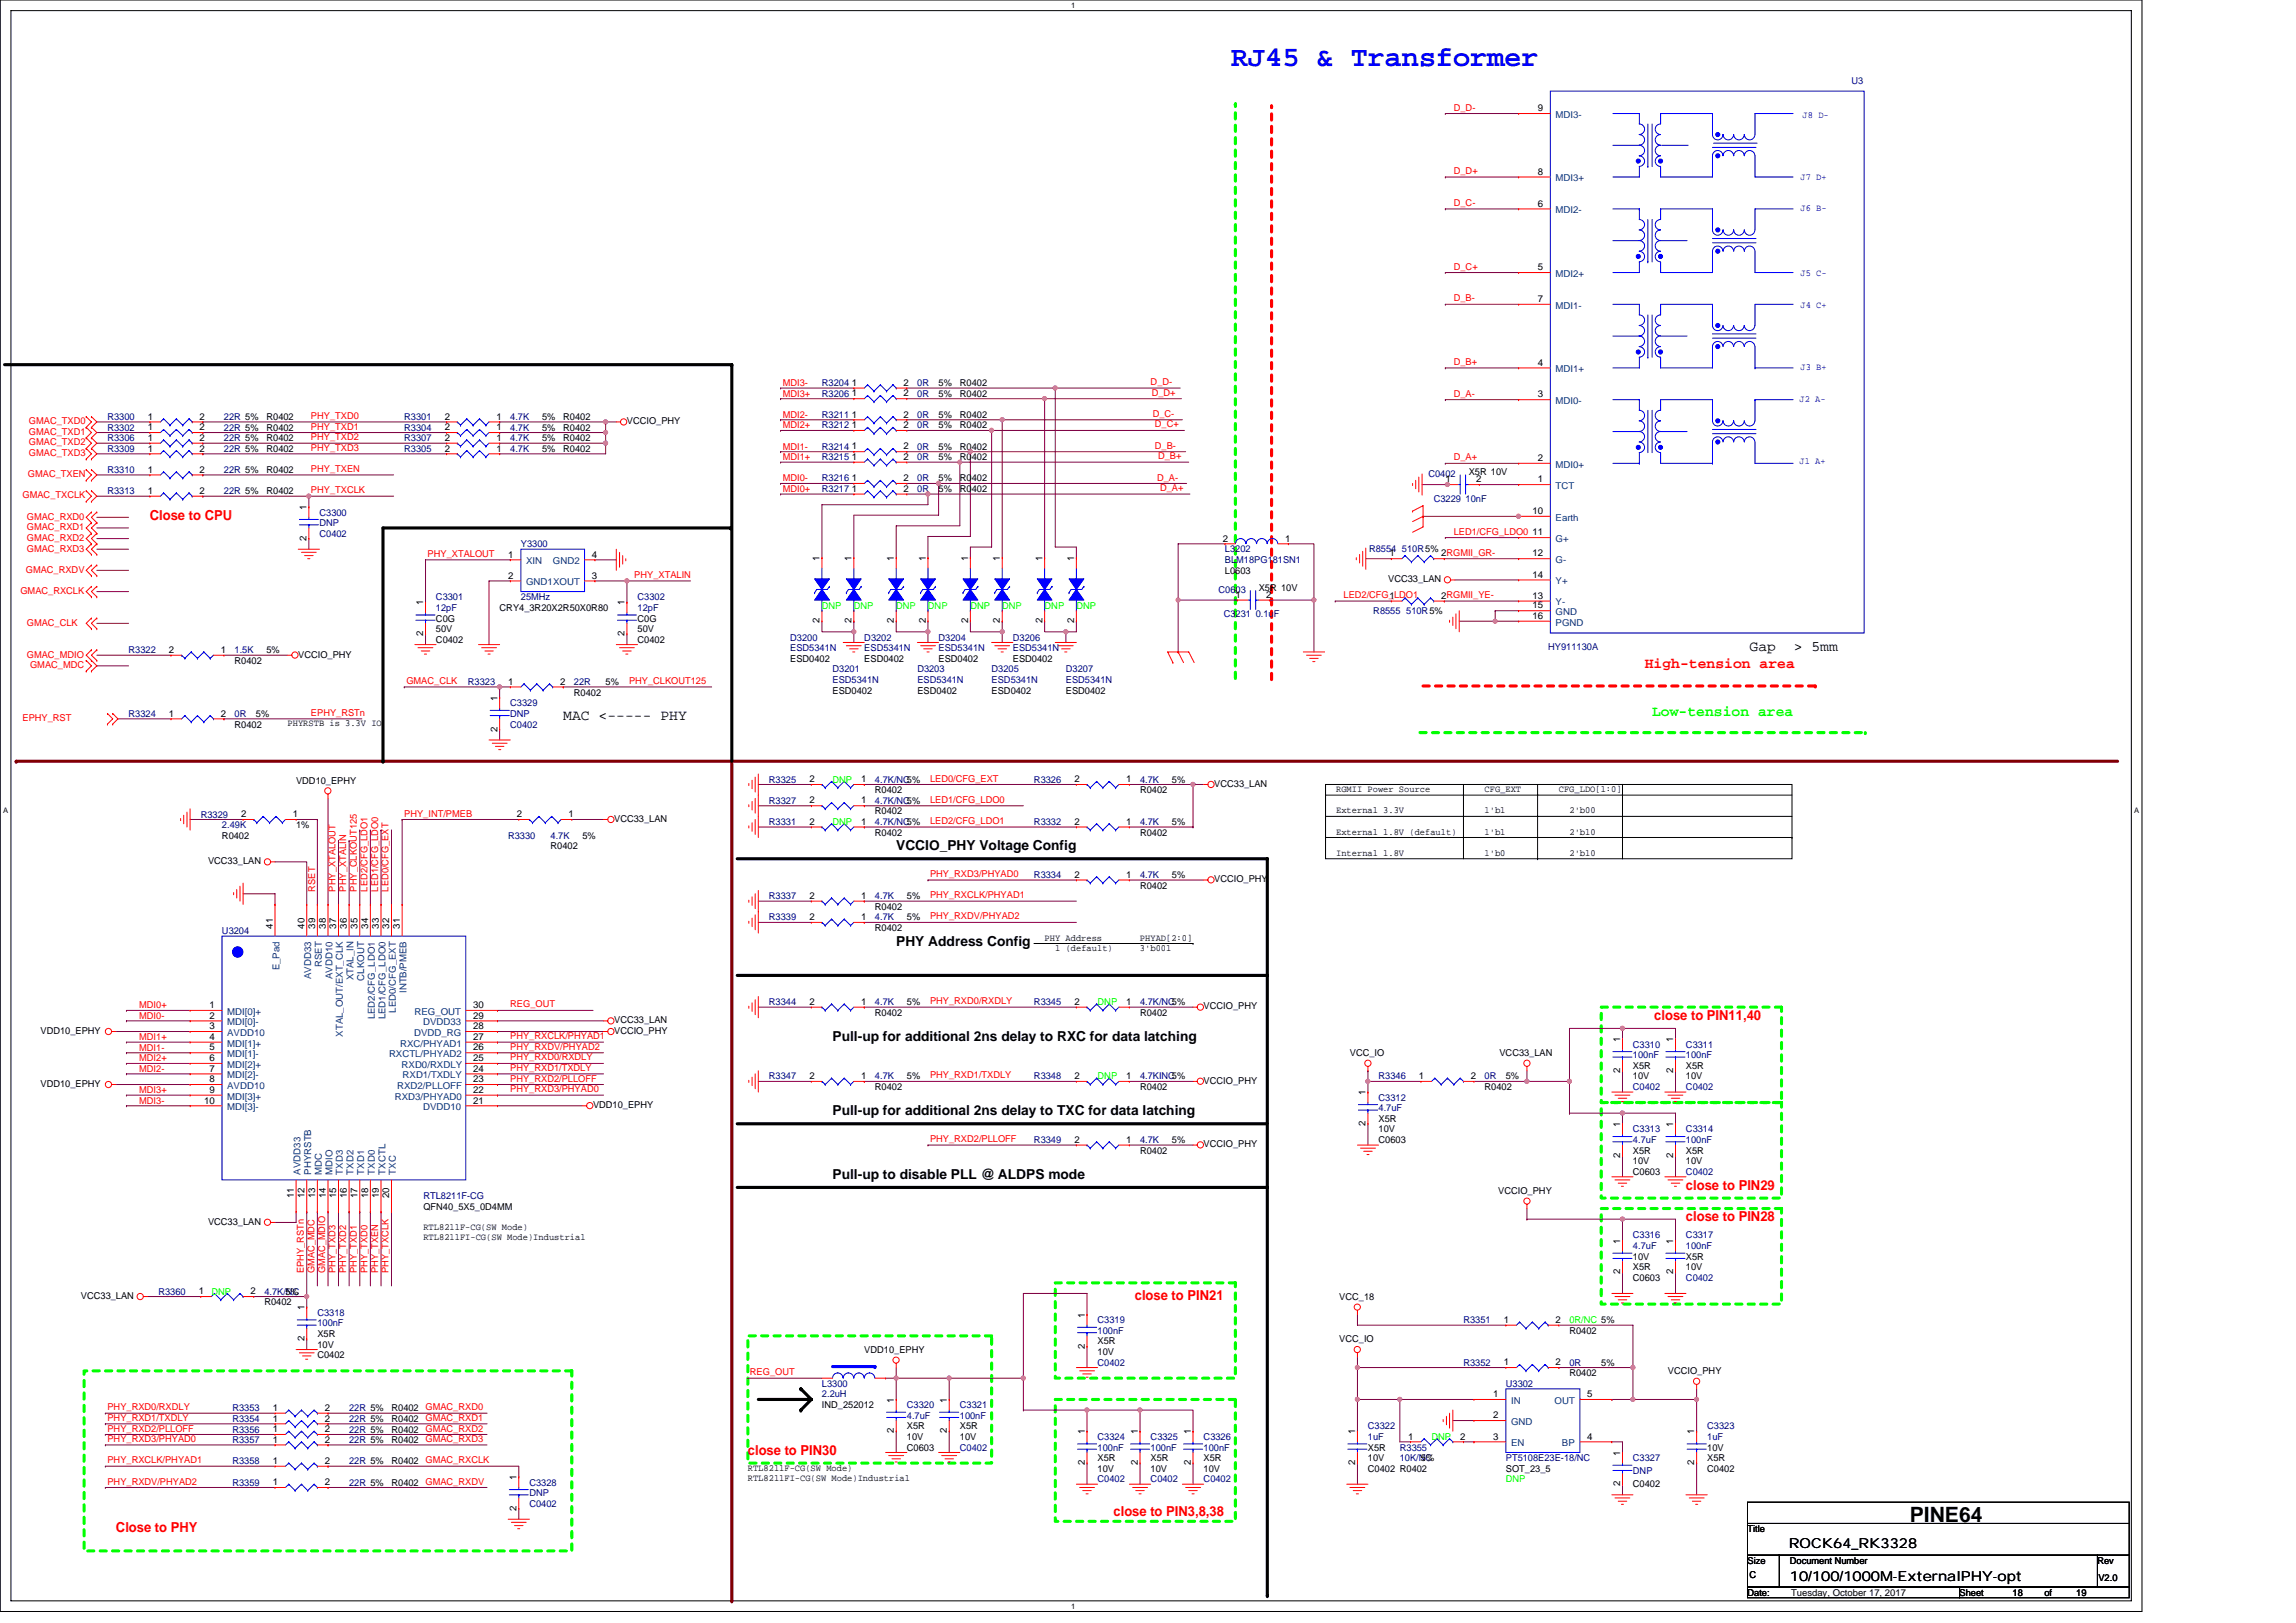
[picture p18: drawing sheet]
<svg xmlns="http://www.w3.org/2000/svg" width="297mm" height="210mm" viewBox="0 0 297 210" stroke-linecap="round" stroke-linejoin="round" font-family="sans-serif">
<defs><g id="words">
<text font-size="3.7" fill="#00f" x="159.3" y="8.6">RJ45 &amp; Transformer</text>
<text font-size="2.7" x="247.1" y="196.9">PINE64</text>
<text font-size="1.9" fill="#f00" x="212.8" y="86.4">High-tension area</text>
<g font-size="1.9">
<text x="226.4" y="84.3">Gap</text>
<text x="232.1" y="84.3">&gt; 5mm</text>
<text x="72.9" y="93.2">MAC &lt;----- PHY</text>
</g>
<text font-size="1.9" fill="#0f0" x="213.7" y="92.7">Low-tension area</text>
<g font-size="1.8" fill="#f00">
<text x="19.4" y="67.2">Close to CPU</text>
<text x="214" y="132">close to PIN11,40</text>
<text x="218.1" y="153.9">close to PIN29</text>
<text x="218.1" y="158">close to PIN28</text>
<text x="146.8" y="168.2">close to PIN21</text>
<text x="96.7" y="188.2">close to PIN30</text>
<text x="144.1" y="196.2">close to PIN3,8,38</text>
<text x="15" y="198.2">Close to PHY</text>
</g>
<g font-size="1.8">
<text x="115.9" y="110">VCCIO_PHY Voltage Config</text>
<text x="115.9" y="122.4">PHY Address Config</text>
<text x="107.7" y="134.7">Pull-up for additional 2ns delay to RXC for data latching</text>
<text x="107.7" y="144.3">Pull-up for additional 2ns delay to TXC for data latching</text>
<text x="107.7" y="152.5">Pull-up to disable PLL @ ALDPS mode</text>
<text x="231.4" y="200.3">ROCK64_RK3328</text>
<text x="231.6" y="204.5">10/100/1000M-ExternalPHY-opt</text>
</g>
<g font-size="1.2" fill="#000080">
<text x="239.5" y="10.9">U3</text>
<text x="106.3" y="51.3">R3206</text>
<text x="106.3" y="50">R3204</text>
<text x="118.7" y="51.3">0R</text>
<text x="118.7" y="50">0R</text>
<text x="13.9" y="54.3">R3300</text>
<text x="13.9" y="58.5">R3309</text>
<text x="13.9" y="55.7">R3302</text>
<text x="13.9" y="57.1">R3306</text>
<text x="29" y="54.3">22R 5%</text>
<text x="29" y="58.5">22R 5%</text>
<text x="29" y="55.7">22R 5%</text>
<text x="29" y="57.1">22R 5%</text>
<text x="52.3" y="57.1">R3307</text>
<text x="52.3" y="58.5">R3305</text>
<text x="52.3" y="55.7">R3304</text>
<text x="52.3" y="54.3">R3301</text>
<text x="66" y="57.1">4.7K</text>
<text x="66" y="58.5">4.7K</text>
<text x="66" y="55.7">4.7K</text>
<text x="66" y="54.3">4.7K</text>
<text x="106.3" y="55.4">R3212</text>
<text x="106.3" y="58.2">R3214</text>
<text x="106.3" y="54.1">R3211</text>
<text x="106.3" y="59.6">R3215</text>
<text x="118.7" y="55.4">0R</text>
<text x="118.7" y="58.2">0R</text>
<text x="118.7" y="54.1">0R</text>
<text x="118.7" y="59.6">0R</text>
<text x="13.9" y="61.2">R3310</text>
<text x="13.9" y="63.9">R3313</text>
<text x="29" y="61.2">22R 5%</text>
<text x="29" y="63.9">22R 5%</text>
<text x="106.3" y="62.3">R3216</text>
<text x="106.3" y="63.7">R3217</text>
<text x="118.7" y="62.3">0R</text>
<text x="118.7" y="63.7">0R</text>
<text x="184.8" y="61.7">C0402</text>
<text x="185.5" y="64.9">C3229 10nF</text>
<text x="41.3" y="66.7">C3300</text>
<text x="41.3" y="68.1">DNP</text>
<text x="41.3" y="69.4">C0402</text>
<text x="67.4" y="70.8">Y3300</text>
<text x="158.5" y="71.5">L3202</text>
<text x="177.1" y="71.5">R8554 510R5%</text>
<text x="56.4" y="77.7">C3301</text>
<text x="67.4" y="77.7">25MHz</text>
<text x="82.5" y="77.7">C3302</text>
<text x="157.6" y="76.7">C0603</text>
<text x="158.5" y="72.9">BLM18PG181SN1</text>
<text x="56.4" y="79">12pF</text>
<text x="82.5" y="79">12pF</text>
<text x="102.2" y="82.9">D3200</text>
<text x="111.8" y="82.9">D3202</text>
<text x="121.4" y="82.9">D3204</text>
<text x="131" y="82.9">D3206</text>
<text x="158.3" y="79.9">C3231 0.1uF</text>
<text x="177.7" y="79.4">R8555 510R5%</text>
<text x="16.6" y="84.5">R3322</text>
<text x="30.3" y="84.5">1.5K</text>
<text x="60.5" y="88.6">R3323</text>
<text x="74.2" y="88.6">22R</text>
<text x="102.2" y="84.2">ESD5341N</text>
<text x="107.7" y="87">D3201</text>
<text x="107.7" y="88.3">ESD5341N</text>
<text x="111.8" y="84.2">ESD5341N</text>
<text x="118.7" y="87">D3203</text>
<text x="118.7" y="88.3">ESD5341N</text>
<text x="121.4" y="84.2">ESD5341N</text>
<text x="128.3" y="87">D3205</text>
<text x="128.3" y="88.3">ESD5341N</text>
<text x="131" y="84.2">ESD5341N</text>
<text x="137.9" y="87">D3207</text>
<text x="137.9" y="88.3">ESD5341N</text>
<text x="200.3" y="84.1">HY911130A</text>
<text x="16.6" y="92.8">R3324</text>
<text x="30.3" y="92.8">0R</text>
<text x="66" y="91.4">C3329</text>
<text x="66" y="92.8">DNP</text>
<text x="66" y="94.1">C0402</text>
<text x="99.5" y="101.3">R3325</text>
<text x="113.2" y="101.3">4.7K/NC5%</text>
<text x="133.8" y="101.3">R3326</text>
<text x="147.5" y="101.3">4.7K</text>
<text x="26" y="105.8">R3329</text>
<text x="28.7" y="107.1">2.49K</text>
<text x="99.5" y="104">R3327</text>
<text x="99.5" y="106.7">R3331</text>
<text x="113.2" y="104">4.7K/NC5%</text>
<text x="113.2" y="106.7">4.7K/NC5%</text>
<text x="133.8" y="106.7">R3332</text>
<text x="147.5" y="106.7">4.7K</text>
<text x="65.7" y="108.5">R3330</text>
<text x="71.2" y="108.5">4.7K</text>
<text x="133.8" y="113.6">R3334</text>
<text x="147.5" y="113.6">4.7K</text>
<text x="99.5" y="116.3">R3337</text>
<text x="99.5" y="119.1">R3339</text>
<text x="113.2" y="116.3">4.7K</text>
<text x="113.2" y="119.1">4.7K</text>
<text x="28.7" y="120.9">U3204</text>
<text x="99.5" y="130">R3344</text>
<text x="113.2" y="130">4.7K</text>
<text x="133.8" y="130">R3345</text>
<text x="147.5" y="130">4.7K/NC5%</text>
<text x="211.3" y="135.6">C3310</text>
<text x="211.3" y="136.9">100nF</text>
<text x="218.1" y="135.6">C3311</text>
<text x="218.1" y="136.9">100nF</text>
<text x="99.5" y="139.7">R3347</text>
<text x="113.2" y="139.7">4.7K</text>
<text x="133.8" y="139.7">R3348</text>
<text x="147.5" y="139.7">4.7KINC5%</text>
<text x="178.3" y="142.4">C3312</text>
<text x="178.3" y="143.8">4.7uF</text>
<text x="178.3" y="139.7">R3346</text>
<text x="192.1" y="139.7">0R</text>
<text x="211.3" y="141">C0402</text>
<text x="218.1" y="141">C0402</text>
<text x="133.8" y="147.9">R3349</text>
<text x="147.5" y="147.9">4.7K</text>
<text x="211.3" y="146.5">C3313</text>
<text x="211.3" y="147.9">4.7uF</text>
<text x="218.1" y="146.5">C3314</text>
<text x="218.1" y="147.9">100nF</text>
<text x="54.8" y="155.2">RTL8211F-CG</text>
<text x="218.1" y="152">C0402</text>
<text x="211.3" y="160.2">C3316</text>
<text x="211.3" y="161.6">4.7uF</text>
<text x="218.1" y="160.2">C3317</text>
<text x="218.1" y="161.6">100nF</text>
<text x="20.5" y="167.5">R3360</text>
<text x="34.2" y="167.5">4.7K/NC</text>
<text x="218.1" y="165.7">C0402</text>
<text x="41.1" y="170.2">C3318</text>
<text x="41.1" y="171.6">100nF</text>
<text x="142" y="171.2">C3319</text>
<text x="142" y="172.6">100nF</text>
<text x="189.3" y="171.2">R3351</text>
<text x="106.3" y="179.4">L3300</text>
<text x="142" y="176.7">C0402</text>
<text x="189.3" y="176.7">R3352</text>
<text x="194.8" y="179.4">U3302</text>
<text x="203" y="176.7">0R</text>
<text x="30.1" y="182.6">R3353</text>
<text x="30.1" y="184">R3354</text>
<text x="30.1" y="185.3">R3356</text>
<text x="45.2" y="182.6">22R 5%</text>
<text x="45.2" y="184">22R 5%</text>
<text x="45.2" y="185.3">22R 5%</text>
<text x="106.3" y="180.8">2.2uH</text>
<text x="117.3" y="182.2">C3320</text>
<text x="117.3" y="183.6">4.7uF</text>
<text x="124.2" y="182.2">C3321</text>
<text x="124.2" y="183.6">100nF</text>
<text x="177" y="184.9">C3322</text>
<text x="220.9" y="184.9">C3323</text>
<text x="30.1" y="189.4">R3358</text>
<text x="30.1" y="186.7">R3357</text>
<text x="45.2" y="189.4">22R 5%</text>
<text x="45.2" y="186.7">22R 5%</text>
<text x="124.2" y="187.7">C0402</text>
<text x="142" y="186.3">C3324</text>
<text x="142" y="187.7">100nF</text>
<text x="142" y="191.8">C0402</text>
<text x="148.9" y="186.3">C3325</text>
<text x="148.9" y="187.7">100nF</text>
<text x="148.9" y="191.8">C0402</text>
<text x="155.7" y="186.3">C3326</text>
<text x="155.7" y="187.7">100nF</text>
<text x="155.7" y="191.8">C0402</text>
<text x="177" y="186.3">1uF</text>
<text x="181.1" y="187.7">R3355</text>
<text x="181.1" y="189">10K/NC</text>
<text x="194.8" y="189">PT5108E23E-18/NC</text>
<text x="211.3" y="189">C3327</text>
<text x="211.3" y="190.7">DNP</text>
<text x="220.9" y="186.3">1uF</text>
<text x="30.1" y="192.2">R3359</text>
<text x="45.2" y="192.2">22R 5%</text>
<text x="68.5" y="192.2">C3328</text>
<text x="68.5" y="193.6">DNP</text>
<text x="68.5" y="194.9">C0402</text>
</g>
<g font-size="1.2" fill="#f00">
<text x="188.1" y="14.3">D_D-</text>
<text x="188.1" y="22.5">D_D+</text>
<text x="188.1" y="26.6">D_C-</text>
<text x="188.1" y="34.9">D_C+</text>
<text x="188.1" y="39">D_B-</text>
<text x="188.1" y="47.2">D_B+</text>
<text x="101.3" y="51.3">MDI3+</text>
<text x="101.3" y="49.9">MDI3-</text>
<text x="148.9" y="49.8">D_D-</text>
<text x="149" y="51.2">D_D+</text>
<text x="149.1" y="53.9">D_C-</text>
<text x="188.1" y="51.3">D_A-</text>
<text x="3.7" y="57.6">GMAC_TXD2</text>
<text x="3.7" y="59">GMAC_TXD3</text>
<text x="3.7" y="56.3">GMAC_TXD1</text>
<text x="3.7" y="54.9">GMAC_TXD0</text>
<text x="40.2" y="55.6">PHY_TXD1</text>
<text x="40.2" y="54.2">PHY_TXD0</text>
<text x="40.2" y="57">PHY_TXD2</text>
<text x="40.2" y="58.3">PHY_TXD3</text>
<text x="101.3" y="54">MDI2-</text>
<text x="101.3" y="58.2">MDI1-</text>
<text x="101.3" y="55.4">MDI2+</text>
<text x="101.3" y="59.5">MDI1+</text>
<text x="149.4" y="58.1">D_B-</text>
<text x="149.4" y="55.3">D_C+</text>
<text x="149.8" y="59.4">D_B+</text>
<text x="188.1" y="59.6">D_A+</text>
<text x="2.9" y="64.5">GMAC_TXCLK</text>
<text x="3.6" y="61.7">GMAC_TXEN</text>
<text x="40.2" y="61.1">PHY_TXEN</text>
<text x="40.2" y="63.8">PHY_TXCLK</text>
<text x="101.3" y="63.6">MDI0+</text>
<text x="101.3" y="62.3">MDI0-</text>
<text x="149.7" y="62.2">D_A-</text>
<text x="150.1" y="63.5">D_A+</text>
<text x="3.5" y="71.4">GMAC_RXD3</text>
<text x="3.5" y="70">GMAC_RXD2</text>
<text x="3.5" y="68.6">GMAC_RXD1</text>
<text x="3.5" y="67.2">GMAC_RXD0</text>
<text x="188.1" y="69.2">LED1/CFG_LDO0</text>
<text x="2.6" y="76.8">GMAC_RXCLK</text>
<text x="3.3" y="74.1">GMAC_RXDV</text>
<text x="55.3" y="72.1">PHY_XTALOUT</text>
<text x="82.1" y="74.8">PHY_XTALIN</text>
<text x="173.8" y="77.4">LED2/CFG_LDO1</text>
<text x="3.5" y="81">GMAC_CLK</text>
<text x="3.5" y="85.1">GMAC_MDIO</text>
<text x="3.9" y="86.4">GMAC_MDC</text>
<text x="52.6" y="88.5">GMAC_CLK</text>
<text x="81.4" y="88.5">PHY_CLKOUT125</text>
<text x="2.9" y="93.3">EPHY_RST</text>
<text x="40.2" y="92.6">EPHY_RSTn</text>
<text x="120.3" y="101.1">LED0/CFG_EXT</text>
<text x="52.3" y="105.6">PHY_INT/PMEB</text>
<text x="120.3" y="106.6">LED2/CFG_LDO1</text>
<text x="120.3" y="103.9">LED1/CFG_LDO0</text>
<text x="120.3" y="113.5">PHY_RXD3/PHYAD0</text>
<text x="40.8" y="115.4" transform="rotate(-90 40.8 115.4)">RSET</text>
<text x="43.4" y="115.4" transform="rotate(-90 43.4 115.4)">PHY_XTALOUT</text>
<text x="44.8" y="115.4" transform="rotate(-90 44.8 115.4)">PHY_XTALIN</text>
<text x="46.2" y="115.4" transform="rotate(-90 46.2 115.4)">PHY_CLKOUT125</text>
<text x="47.5" y="115.4" transform="rotate(-90 47.5 115.4)">LED2/CFG_LDO1</text>
<text x="48.9" y="115.4" transform="rotate(-90 48.9 115.4)">LED1/CFG_LDO0</text>
<text x="50.3" y="115.4" transform="rotate(-90 50.3 115.4)">LED0/CFG_EXT</text>
<text x="120.3" y="119">PHY_RXDV/PHYAD2</text>
<text x="120.3" y="116.2">PHY_RXCLK/PHYAD1</text>
<text x="18" y="131.8">MDI0-</text>
<text x="18" y="130.5">MDI0+</text>
<text x="66" y="130.3">REG_OUT</text>
<text x="120.3" y="129.9">PHY_RXD0/RXDLY</text>
<text x="18" y="137.3">MDI2+</text>
<text x="18" y="135.9">MDI1-</text>
<text x="18" y="134.6">MDI1+</text>
<text x="66" y="137.2">PHY_RXD0/RXDLY</text>
<text x="66" y="135.8">PHY_RXDV/PHYAD2</text>
<text x="66" y="134.5">PHY_RXCLK/PHYAD1</text>
<text x="18" y="142.8">MDI3-</text>
<text x="18" y="141.4">MDI3+</text>
<text x="18" y="138.7">MDI2-</text>
<text x="66" y="141.3">PHY_RXD3/PHYAD0</text>
<text x="66" y="138.6">PHY_RXD1/TXDLY</text>
<text x="66" y="139.9">PHY_RXD2/PLLOFF</text>
<text x="120.3" y="139.5">PHY_RXD1/TXDLY</text>
<text x="120.3" y="147.8">PHY_RXD2/PLLOFF</text>
<text x="39.3" y="164.7" transform="rotate(-90 39.3 164.7)">EPHY_RSTn</text>
<text x="40.7" y="164.7" transform="rotate(-90 40.7 164.7)">GMAC_MDC</text>
<text x="42.1" y="164.7" transform="rotate(-90 42.1 164.7)">GMAC_MDIO</text>
<text x="43.4" y="164.7" transform="rotate(-90 43.4 164.7)">PHY_TXD3</text>
<text x="44.8" y="164.7" transform="rotate(-90 44.8 164.7)">PHY_TXD2</text>
<text x="46.2" y="164.7" transform="rotate(-90 46.2 164.7)">PHY_TXD1</text>
<text x="47.5" y="164.7" transform="rotate(-90 47.5 164.7)">PHY_TXD0</text>
<text x="48.9" y="164.7" transform="rotate(-90 48.9 164.7)">PHY_TXEN</text>
<text x="50.3" y="164.7" transform="rotate(-90 50.3 164.7)">PHY_TXCLK</text>
<text x="97" y="177.9">REG_OUT</text>
<text x="13.9" y="185.2">PHY_RXD2/PLLOFF</text>
<text x="13.9" y="183.8">PHY_RXD1/TXDLY</text>
<text x="13.9" y="182.5">PHY_RXD0/RXDLY</text>
<text x="55.1" y="185.2">GMAC_RXD2</text>
<text x="55.1" y="183.8">GMAC_RXD1</text>
<text x="55.1" y="182.5">GMAC_RXD0</text>
<text x="13.9" y="186.6">PHY_RXD3/PHYAD0</text>
<text x="13.9" y="189.3">PHY_RXCLK/PHYAD1</text>
<text x="55.1" y="189.3">GMAC_RXCLK</text>
<text x="55.1" y="186.6">GMAC_RXD3</text>
<text x="13.9" y="192.1">PHY_RXDV/PHYAD2</text>
<text x="55.1" y="192.1">GMAC_RXDV</text>
</g>
<g font-size="1.2">
<text x="198.9" y="14.4">9</text>
<text x="198.9" y="22.6">8</text>
<text x="198.9" y="26.7">6</text>
<text x="198.9" y="35">5</text>
<text x="198.9" y="39.1">7</text>
<text x="198.9" y="47.3">4</text>
<text x="110.2" y="51.3">1</text>
<text x="110.2" y="49.9">1</text>
<text x="116.9" y="51.3">2</text>
<text x="116.9" y="49.9">2</text>
<text x="121.4" y="51.3">5%</text>
<text x="121.4" y="50">5%</text>
<text x="124.2" y="51.3">R0402</text>
<text x="124.2" y="50">R0402</text>
<text x="198.9" y="51.4">3</text>
<text x="19.1" y="54.3">1</text>
<text x="19.1" y="58.4">1</text>
<text x="19.1" y="55.7">1</text>
<text x="19.1" y="57">1</text>
<text x="25.8" y="54.3">2</text>
<text x="25.8" y="58.4">2</text>
<text x="25.8" y="55.7">2</text>
<text x="25.8" y="57">2</text>
<text x="34.5" y="54.3">R0402</text>
<text x="34.5" y="58.5">R0402</text>
<text x="34.5" y="55.7">R0402</text>
<text x="34.5" y="57.1">R0402</text>
<text x="57.5" y="57">2</text>
<text x="57.5" y="58.4">2</text>
<text x="57.5" y="55.7">2</text>
<text x="57.5" y="54.3">2</text>
<text x="64.2" y="57">1</text>
<text x="64.2" y="58.4">1</text>
<text x="64.2" y="55.7">1</text>
<text x="64.2" y="54.3">1</text>
<text x="70.1" y="57.1">5%</text>
<text x="70.1" y="58.5">5%</text>
<text x="70.1" y="55.7">5%</text>
<text x="70.1" y="54.3">5%</text>
<text x="72.9" y="57.1">R0402</text>
<text x="72.9" y="58.5">R0402</text>
<text x="72.9" y="55.7">R0402</text>
<text x="72.9" y="54.3">R0402</text>
<text x="81.1" y="54.9">VCCIO_PHY</text>
<text x="110.2" y="55.4">1</text>
<text x="110.2" y="58.1">1</text>
<text x="110.2" y="54">1</text>
<text x="110.2" y="59.5">1</text>
<text x="116.9" y="55.4">2</text>
<text x="116.9" y="58.1">2</text>
<text x="116.9" y="54">2</text>
<text x="116.9" y="59.5">2</text>
<text x="121.4" y="55.4">5%</text>
<text x="121.4" y="58.2">5%</text>
<text x="121.4" y="54.1">5%</text>
<text x="121.4" y="59.6">5%</text>
<text x="124.2" y="55.4">R0402</text>
<text x="124.2" y="58.2">R0402</text>
<text x="124.2" y="54.1">R0402</text>
<text x="124.2" y="59.6">R0402</text>
<text x="198.9" y="59.6">2</text>
<text x="19.1" y="61.2">1</text>
<text x="19.1" y="63.9">1</text>
<text x="25.8" y="61.2">2</text>
<text x="25.8" y="63.9">2</text>
<text x="34.5" y="61.2">R0402</text>
<text x="34.5" y="63.9">R0402</text>
<text x="39.7" y="66" transform="rotate(-90 39.7 66)">1</text>
<text x="110.2" y="62.3">1</text>
<text x="110.2" y="63.6">1</text>
<text x="116.9" y="62.3">2</text>
<text x="116.9" y="63.6">2</text>
<text x="121.4" y="62.3">5%</text>
<text x="121.4" y="63.7">5%</text>
<text x="124.2" y="62.3">R0402</text>
<text x="124.2" y="63.7">R0402</text>
<text x="187" y="62.4">1</text>
<text x="190" y="61.5">X5R 10V</text>
<text x="191" y="62.4">2</text>
<text x="198.9" y="62.4">1</text>
<text x="39.7" y="70" transform="rotate(-90 39.7 70)">2</text>
<text x="158.2" y="70.1">2</text>
<text x="166.3" y="70.1">1</text>
<text x="179.7" y="72">1</text>
<text x="186.4" y="72">2RGMII_GR-</text>
<text x="198.3" y="66.5">10</text>
<text x="198.3" y="69.3">11</text>
<text x="198.3" y="72">12</text>
<text x="65.8" y="72.1">1</text>
<text x="65.8" y="74.9">2</text>
<text x="76.6" y="74.9">3</text>
<text x="76.6" y="72.1">4</text>
<text x="106" y="72.6" transform="rotate(-90 106 72.6)">1</text>
<text x="110.2" y="72.6" transform="rotate(-90 110.2 72.6)">1</text>
<text x="115.7" y="72.6" transform="rotate(-90 115.7 72.6)">1</text>
<text x="119.8" y="72.6" transform="rotate(-90 119.8 72.6)">1</text>
<text x="125.2" y="72.6" transform="rotate(-90 125.2 72.6)">1</text>
<text x="129.4" y="72.6" transform="rotate(-90 129.4 72.6)">1</text>
<text x="134.8" y="72.6" transform="rotate(-90 134.8 72.6)">1</text>
<text x="139" y="72.6" transform="rotate(-90 139 72.6)">1</text>
<text x="158.5" y="74.2">L0603</text>
<text x="159.8" y="77.3">1</text>
<text x="162.9" y="76.4">X5R 10V</text>
<text x="163.8" y="77.3">2</text>
<text x="179.6" y="75.3">VCC33_LAN</text>
<text x="179.7" y="77.5">1</text>
<text x="186.4" y="77.5">2RGMII_YE-</text>
<text x="198.3" y="74.7">14</text>
<text x="198.3" y="77.5">13</text>
<text x="54.8" y="82.3" transform="rotate(-90 54.8 82.3)">2</text>
<text x="54.8" y="78.3" transform="rotate(-90 54.8 78.3)">1</text>
<text x="56.4" y="83.1">C0402</text>
<text x="56.4" y="80.4">C0G</text>
<text x="56.4" y="81.8">50V</text>
<text x="64.6" y="79">CRY4_3R20X2R50X0R80</text>
<text x="80.8" y="82.3" transform="rotate(-90 80.8 82.3)">2</text>
<text x="80.8" y="78.3" transform="rotate(-90 80.8 78.3)">1</text>
<text x="82.5" y="83.1">C0402</text>
<text x="82.5" y="80.4">C0G</text>
<text x="82.5" y="81.8">50V</text>
<text x="106" y="80.7" transform="rotate(-90 106 80.7)">2</text>
<text x="110.2" y="80.7" transform="rotate(-90 110.2 80.7)">2</text>
<text x="115.7" y="80.7" transform="rotate(-90 115.7 80.7)">2</text>
<text x="119.8" y="80.7" transform="rotate(-90 119.8 80.7)">2</text>
<text x="125.2" y="80.7" transform="rotate(-90 125.2 80.7)">2</text>
<text x="129.4" y="80.7" transform="rotate(-90 129.4 80.7)">2</text>
<text x="134.8" y="80.7" transform="rotate(-90 134.8 80.7)">2</text>
<text x="139" y="80.7" transform="rotate(-90 139 80.7)">2</text>
<text x="198.3" y="78.7">15</text>
<text x="198.3" y="80.1">16</text>
<text x="21.9" y="84.5">2</text>
<text x="28.6" y="84.5">1</text>
<text x="30.3" y="85.9">R0402</text>
<text x="34.5" y="84.5">5%</text>
<text x="38.6" y="85.1">VCCIO_PHY</text>
<text x="65.8" y="88.6">1</text>
<text x="72.5" y="88.6">2</text>
<text x="78.4" y="88.6">5%</text>
<text x="102.2" y="85.6">ESD0402</text>
<text x="107.7" y="89.7">ESD0402</text>
<text x="111.8" y="85.6">ESD0402</text>
<text x="118.7" y="89.7">ESD0402</text>
<text x="121.4" y="85.6">ESD0402</text>
<text x="128.3" y="89.7">ESD0402</text>
<text x="131" y="85.6">ESD0402</text>
<text x="137.9" y="89.7">ESD0402</text>
<text x="21.9" y="92.7">1</text>
<text x="28.6" y="92.7">2</text>
<text x="30.3" y="94.1">R0402</text>
<text x="33.1" y="92.8">5%</text>
<text x="37.2" y="94">PHYRSTB is 3.3V IO</text>
<text x="64.3" y="94.7" transform="rotate(-90 64.3 94.7)">2</text>
<text x="64.3" y="90.7" transform="rotate(-90 64.3 90.7)">1</text>
<text x="74.2" y="90">R0402</text>
<text x="38.3" y="101.4">VDD10_EPHY</text>
<text x="104.7" y="101.2">2</text>
<text x="111.4" y="101.2">1</text>
<text x="139" y="101.2">2</text>
<text x="145.7" y="101.2">1</text>
<text x="151.6" y="101.3">5%</text>
<text x="157.1" y="101.8">VCC33_LAN</text>
<text x="31.2" y="105.7">2</text>
<text x="37.9" y="105.7">1</text>
<text x="38.3" y="107.1">1%</text>
<text x="66.9" y="105.7">2</text>
<text x="73.6" y="105.7">1</text>
<text x="79.5" y="106.3">VCC33_LAN</text>
<text x="104.7" y="103.9">2</text>
<text x="104.7" y="106.7">2</text>
<text x="111.4" y="103.9">1</text>
<text x="111.4" y="106.7">1</text>
<text x="113.2" y="105.4">R0402</text>
<text x="113.2" y="102.6">R0402</text>
<text x="139" y="106.7">2</text>
<text x="145.7" y="106.7">1</text>
<text x="147.5" y="102.6">R0402</text>
<text x="151.6" y="106.7">5%</text>
<text x="172.9" y="102.5">RGMII Power Source</text>
<text x="172.9" y="105.2">External 3.3V</text>
<text x="172.9" y="108">External 1.8V (default)</text>
<text x="192.1" y="102.5">CFG_EXT</text>
<text x="192.1" y="105.2">1'b1</text>
<text x="192.1" y="108">1'b1</text>
<text x="201.7" y="102.5">CFG_LDO[1:0]</text>
<text x="203" y="105.2">2'b00</text>
<text x="203" y="108">2'b10</text>
<text x="26.9" y="111.8">VCC33_LAN</text>
<text x="28.7" y="108.5">R0402</text>
<text x="71.2" y="109.9">R0402</text>
<text x="75.3" y="108.5">5%</text>
<text x="113.2" y="108.1">R0402</text>
<text x="139" y="113.6">2</text>
<text x="145.7" y="113.6">1</text>
<text x="147.5" y="108.1">R0402</text>
<text x="151.6" y="113.6">5%</text>
<text x="172.9" y="110.7">Internal 1.8V</text>
<text x="192.1" y="110.7">1'b0</text>
<text x="203" y="110.7">2'b10</text>
<text x="104.7" y="116.3">2</text>
<text x="104.7" y="119">2</text>
<text x="111.4" y="116.3">1</text>
<text x="111.4" y="119">1</text>
<text x="113.2" y="117.7">R0402</text>
<text x="117.3" y="116.3">5%</text>
<text x="117.3" y="119.1">5%</text>
<text x="147.5" y="115">R0402</text>
<text x="157.1" y="114.2">VCCIO_PHY</text>
<text x="35.3" y="120.2" transform="rotate(-90 35.3 120.2)">41</text>
<text x="39.4" y="120.2" transform="rotate(-90 39.4 120.2)">40</text>
<text x="40.8" y="120.2" transform="rotate(-90 40.8 120.2)">39</text>
<text x="42.1" y="120.2" transform="rotate(-90 42.1 120.2)">38</text>
<text x="43.5" y="120.2" transform="rotate(-90 43.5 120.2)">37</text>
<text x="44.9" y="120.2" transform="rotate(-90 44.9 120.2)">36</text>
<text x="46.2" y="120.2" transform="rotate(-90 46.2 120.2)">35</text>
<text x="47.6" y="120.2" transform="rotate(-90 47.6 120.2)">34</text>
<text x="49" y="120.2" transform="rotate(-90 49 120.2)">33</text>
<text x="50.4" y="120.2" transform="rotate(-90 50.4 120.2)">32</text>
<text x="51.7" y="120.2" transform="rotate(-90 51.7 120.2)">31</text>
<text x="113.2" y="120.5">R0402</text>
<text x="135.1" y="121.7">PHY Address</text>
<text x="136.5" y="123">1 (default)</text>
<text x="147.5" y="123">3'b001</text>
<text x="147.5" y="121.7">PHYAD[2:0]</text>
<text x="27.1" y="130.4">1</text>
<text x="27.1" y="131.8">2</text>
<text x="61.2" y="130.4">30</text>
<text x="61.2" y="131.8">29</text>
<text x="104.7" y="130">2</text>
<text x="111.4" y="130">1</text>
<text x="113.2" y="131.4">R0402</text>
<text x="117.3" y="130">5%</text>
<text x="139" y="130">2</text>
<text x="145.7" y="130">1</text>
<text x="147.5" y="131.4">R0402</text>
<text x="155.7" y="130.6">VCCIO_PHY</text>
<text x="5.2" y="133.8">VDD10_EPHY</text>
<text x="27.1" y="133.2">3</text>
<text x="27.1" y="134.5">4</text>
<text x="27.1" y="135.9">5</text>
<text x="27.1" y="137.3">6</text>
<text x="61.2" y="133.2">28</text>
<text x="61.2" y="137.3">25</text>
<text x="61.2" y="134.5">27</text>
<text x="61.2" y="135.9">26</text>
<text x="79.5" y="133.8">VCCIO_PHY</text>
<text x="79.5" y="132.4">VCC33_LAN</text>
<text x="174.6" y="136.6">VCC_IO</text>
<text x="194" y="136.6">VCC33_LAN</text>
<text x="209.6" y="134.8" transform="rotate(-90 209.6 134.8)">1</text>
<text x="216.5" y="134.8" transform="rotate(-90 216.5 134.8)">1</text>
<text x="5.2" y="140.6">VDD10_EPHY</text>
<text x="26.4" y="142.8">10</text>
<text x="27.1" y="138.6">7</text>
<text x="27.1" y="140">8</text>
<text x="27.1" y="141.4">9</text>
<text x="61.2" y="138.6">24</text>
<text x="61.2" y="140">23</text>
<text x="61.2" y="141.4">22</text>
<text x="61.2" y="142.8">21</text>
<text x="76.7" y="143.4">VDD10_EPHY</text>
<text x="104.7" y="139.6">2</text>
<text x="111.4" y="139.6">1</text>
<text x="113.2" y="141">R0402</text>
<text x="117.3" y="139.7">5%</text>
<text x="139" y="139.6">2</text>
<text x="145.7" y="139.6">1</text>
<text x="147.5" y="141">R0402</text>
<text x="155.7" y="140.2">VCCIO_PHY</text>
<text x="176.7" y="141.7" transform="rotate(-90 176.7 141.7)">1</text>
<text x="183.6" y="139.6">1</text>
<text x="190.3" y="139.6">2</text>
<text x="192.1" y="141">R0402</text>
<text x="194.8" y="139.7">5%</text>
<text x="209.6" y="138.8" transform="rotate(-90 209.6 138.8)">2</text>
<text x="211.3" y="138.3">X5R</text>
<text x="211.3" y="139.7">10V</text>
<text x="216.5" y="138.8" transform="rotate(-90 216.5 138.8)">2</text>
<text x="218.1" y="138.3">X5R</text>
<text x="218.1" y="139.7">10V</text>
<text x="139" y="147.8">2</text>
<text x="145.7" y="147.8">1</text>
<text x="147.5" y="149.3">R0402</text>
<text x="151.6" y="147.9">5%</text>
<text x="155.7" y="148.4">VCCIO_PHY</text>
<text x="176.7" y="145.7" transform="rotate(-90 176.7 145.7)">2</text>
<text x="178.3" y="147.9">C0603</text>
<text x="178.3" y="145.1">X5R</text>
<text x="178.3" y="146.5">10V</text>
<text x="209.6" y="149.8" transform="rotate(-90 209.6 149.8)">2</text>
<text x="209.6" y="145.8" transform="rotate(-90 209.6 145.8)">1</text>
<text x="211.3" y="149.3">X5R</text>
<text x="216.5" y="149.8" transform="rotate(-90 216.5 149.8)">2</text>
<text x="216.5" y="145.8" transform="rotate(-90 216.5 145.8)">1</text>
<text x="218.1" y="149.3">X5R</text>
<text x="38" y="155" transform="rotate(-90 38 155)">11</text>
<text x="39.4" y="155" transform="rotate(-90 39.4 155)">12</text>
<text x="40.8" y="155" transform="rotate(-90 40.8 155)">13</text>
<text x="42.1" y="155" transform="rotate(-90 42.1 155)">14</text>
<text x="43.5" y="155" transform="rotate(-90 43.5 155)">15</text>
<text x="44.9" y="155" transform="rotate(-90 44.9 155)">16</text>
<text x="46.2" y="155" transform="rotate(-90 46.2 155)">17</text>
<text x="47.6" y="155" transform="rotate(-90 47.6 155)">18</text>
<text x="49" y="155" transform="rotate(-90 49 155)">19</text>
<text x="50.4" y="155" transform="rotate(-90 50.4 155)">20</text>
<text x="193.8" y="154.5">VCCIO_PHY</text>
<text x="211.3" y="152">C0603</text>
<text x="211.3" y="150.6">10V</text>
<text x="218.1" y="150.6">10V</text>
<text x="26.9" y="158.5">VCC33_LAN</text>
<text x="54.8" y="156.5">QFN40_5X5_0D4MM</text>
<text x="54.8" y="159.1">RTL8211F-CG(SW Mode)</text>
<text x="54.8" y="160.5">RTL8211FI-CG(SW Mode)Industrial</text>
<text x="209.6" y="160.9" transform="rotate(-90 209.6 160.9)">1</text>
<text x="216.5" y="160.9" transform="rotate(-90 216.5 160.9)">1</text>
<text x="25.7" y="167.4">1</text>
<text x="32.4" y="167.4">2</text>
<text x="36.9" y="167.5">5%</text>
<text x="209.6" y="164.9" transform="rotate(-90 209.6 164.9)">2</text>
<text x="211.3" y="165.7">C0603</text>
<text x="211.3" y="164.3">X5R</text>
<text x="211.3" y="163">10V</text>
<text x="216.5" y="164.9" transform="rotate(-90 216.5 164.9)">2</text>
<text x="218.1" y="163">X5R</text>
<text x="218.1" y="164.3">10V</text>
<text x="10.5" y="168">VCC33_LAN</text>
<text x="34.2" y="168.9">R0402</text>
<text x="39.4" y="173.5" transform="rotate(-90 39.4 173.5)">2</text>
<text x="39.4" y="169.5" transform="rotate(-90 39.4 169.5)">1</text>
<text x="41.1" y="173">X5R</text>
<text x="140.3" y="170.5" transform="rotate(-90 140.3 170.5)">1</text>
<text x="142" y="173.9">X5R</text>
<text x="173.3" y="173.7">VCC_IO</text>
<text x="173.3" y="168.2">VCC_18</text>
<text x="194.6" y="171.2">1</text>
<text x="201.2" y="171.2">2</text>
<text x="203" y="172.6">R0402</text>
<text x="41.1" y="175.7">C0402</text>
<text x="41.1" y="174.3">10V</text>
<text x="111.8" y="175">VDD10_EPHY</text>
<text x="140.3" y="174.5" transform="rotate(-90 140.3 174.5)">2</text>
<text x="142" y="175.3">10V</text>
<text x="194.6" y="176.6">1</text>
<text x="201.2" y="176.6">2</text>
<text x="203" y="178.1">R0402</text>
<text x="207.2" y="176.7">5%</text>
<text x="215.8" y="177.8">VCCIO_PHY</text>
<text x="35.3" y="182.5">1</text>
<text x="35.3" y="183.9">1</text>
<text x="35.3" y="185.3">1</text>
<text x="42" y="182.5">2</text>
<text x="42" y="183.9">2</text>
<text x="42" y="185.3">2</text>
<text x="50.6" y="182.6">R0402</text>
<text x="50.6" y="184">R0402</text>
<text x="50.6" y="185.3">R0402</text>
<text x="106.3" y="182.2">IND_252012</text>
<text x="115.7" y="185.4" transform="rotate(-90 115.7 185.4)">2</text>
<text x="115.7" y="181.5" transform="rotate(-90 115.7 181.5)">1</text>
<text x="117.3" y="184.9">X5R</text>
<text x="122.5" y="185.4" transform="rotate(-90 122.5 185.4)">2</text>
<text x="122.5" y="181.5" transform="rotate(-90 122.5 181.5)">1</text>
<text x="124.2" y="184.9">X5R</text>
<text x="140.3" y="185.6" transform="rotate(-90 140.3 185.6)">1</text>
<text x="147.2" y="185.6" transform="rotate(-90 147.2 185.6)">1</text>
<text x="154" y="185.6" transform="rotate(-90 154 185.6)">1</text>
<text x="175.3" y="185.6" transform="rotate(-90 175.3 185.6)">1</text>
<text x="193.2" y="180.8">1</text>
<text x="193.2" y="183.5">2</text>
<text x="205.4" y="180.8">5</text>
<text x="219.2" y="185.6" transform="rotate(-90 219.2 185.6)">1</text>
<text x="35.3" y="189.4">1</text>
<text x="35.3" y="186.6">1</text>
<text x="42" y="189.4">2</text>
<text x="42" y="186.6">2</text>
<text x="50.6" y="189.4">R0402</text>
<text x="50.6" y="186.7">R0402</text>
<text x="66.8" y="191.5" transform="rotate(-90 66.8 191.5)">1</text>
<text x="96.7" y="190.3">RTL8211F-CG(SW Mode)</text>
<text x="96.7" y="191.6">RTL8211FI-CG(SW Mode)Industrial</text>
<text x="117.3" y="187.7">C0603</text>
<text x="117.3" y="186.3">10V</text>
<text x="124.2" y="186.3">10V</text>
<text x="140.3" y="189.6" transform="rotate(-90 140.3 189.6)">2</text>
<text x="142" y="189">X5R</text>
<text x="142" y="190.4">10V</text>
<text x="147.2" y="189.6" transform="rotate(-90 147.2 189.6)">2</text>
<text x="148.9" y="189">X5R</text>
<text x="148.9" y="190.4">10V</text>
<text x="154" y="189.6" transform="rotate(-90 154 189.6)">2</text>
<text x="155.7" y="189">X5R</text>
<text x="155.7" y="190.4">10V</text>
<text x="175.3" y="189.6" transform="rotate(-90 175.3 189.6)">2</text>
<text x="177" y="190.4">C0402 R0402</text>
<text x="177" y="187.7">X5R</text>
<text x="177" y="189">10V</text>
<text x="182.2" y="186.2">1</text>
<text x="183.8" y="189">5%</text>
<text x="188.9" y="186.2">2</text>
<text x="193.2" y="186.2">3</text>
<text x="194.8" y="190.4">SOT_23_5</text>
<text x="205.4" y="186.2">4</text>
<text x="209.6" y="188.3" transform="rotate(-90 209.6 188.3)">1</text>
<text x="219.2" y="189.6" transform="rotate(-90 219.2 189.6)">2</text>
<text x="220.9" y="190.4">C0402</text>
<text x="220.9" y="189">X5R</text>
<text x="220.9" y="187.7">10V</text>
<text x="35.3" y="192.2">1</text>
<text x="42" y="192.2">2</text>
<text x="50.6" y="192.2">R0402</text>
<text x="66.8" y="195.5" transform="rotate(-90 66.8 195.5)">2</text>
<text x="209.6" y="192.3" transform="rotate(-90 209.6 192.3)">2</text>
<text x="211.3" y="192.3">C0402</text>
<text x="226.1" y="198.2">Title</text>
<text x="226.1" y="202.3">Size</text>
<text x="231.6" y="202.3">Document Number</text>
<text x="271.4" y="202.3">Rev</text>
<text x="226.1" y="206.5">Date:</text>
<text x="226.4" y="204.1">C</text>
<text x="231.7" y="206.5">Tuesday, October 17, 2017</text>
<text x="253.5" y="206.5">Sheet</text>
<text x="260.4" y="206.5">18</text>
<text x="264.5" y="206.5">of</text>
<text x="268.6" y="206.5">19</text>
<text x="271.5" y="204.5">V2.0</text>
</g>
<g font-size="1.2" fill="#004080">
<text x="201.2" y="15.3">MDI3-</text>
<text x="201.2" y="23.5">MDI3+</text>
<text x="201.2" y="27.6">MDI2-</text>
<text x="201.2" y="35.8">MDI2+</text>
<text x="201.2" y="39.9">MDI1-</text>
<text x="201.2" y="48.2">MDI1+</text>
<text x="201.2" y="52.3">MDI0-</text>
<text x="201.2" y="60.5">MDI0+</text>
<text x="201.2" y="63.3">TCT</text>
<text x="201.2" y="67.4">Earth</text>
<text x="201.2" y="70.1">G+</text>
<text x="68.1" y="73">XIN</text>
<text x="68.1" y="75.7">GND1XOUT</text>
<text x="71.5" y="73">GND2</text>
<text x="201.2" y="72.9">G-</text>
<text x="201.2" y="75.6">Y+</text>
<text x="201.2" y="78.3">Y-</text>
<text x="201.2" y="79.6">GND</text>
<text x="201.2" y="80.9">PGND</text>
<text x="36.1" y="125.5" transform="rotate(-90 36.1 125.5)">E_Pad</text>
<text x="41.6" y="125.1" transform="rotate(-90 41.6 125.1)">RSET</text>
<text x="29.4" y="131.3">MDI[0]+</text>
<text x="40.3" y="126.7" transform="rotate(-90 40.3 126.7)">AVDD33</text>
<text x="43" y="126.7" transform="rotate(-90 43 126.7)">AVDD10</text>
<text x="45.7" y="126.9" transform="rotate(-90 45.7 126.9)">XTAL_IN</text>
<text x="47.1" y="126.9" transform="rotate(-90 47.1 126.9)">CLKOUT</text>
<text x="48.5" y="131.9" transform="rotate(-90 48.5 131.9)">LED2/CFG_LDO1</text>
<text x="49.9" y="131.9" transform="rotate(-90 49.9 131.9)">LED1/CFG_LDO0</text>
<text x="51.2" y="131" transform="rotate(-90 51.2 131)">LED0/CFG_EXT</text>
<text x="52.6" y="128.5" transform="rotate(-90 52.6 128.5)">INTB/PMEB</text>
<text x="53.6" y="131.3">REG_OUT</text>
<text x="29.4" y="132.7">MDI[0]-</text>
<text x="29.4" y="134">AVDD10</text>
<text x="29.4" y="135.4">MDI[1]+</text>
<text x="29.4" y="136.8">MDI[1]-</text>
<text x="44.4" y="134.1" transform="rotate(-90 44.4 134.1)">XTAL_OUT/EXT_CLK</text>
<text x="50.3" y="136.8">RXCTL/PHYAD2</text>
<text x="51.8" y="135.4">RXC/PHYAD1</text>
<text x="53.6" y="134">DVDD_RG</text>
<text x="54.7" y="132.7">DVDD33</text>
<text x="29.4" y="138.2">MDI[2]+</text>
<text x="29.4" y="139.5">MDI[2]-</text>
<text x="29.4" y="140.9">AVDD10</text>
<text x="29.4" y="142.3">MDI[3]+</text>
<text x="29.4" y="143.6">MDI[3]-</text>
<text x="51.1" y="142.3">RXD3/PHYAD0</text>
<text x="51.4" y="140.9">RXD2/PLLOFF</text>
<text x="52" y="138.2">RXD0/RXDLY</text>
<text x="52.1" y="139.5">RXD1/TXDLY</text>
<text x="54.7" y="143.6">DVDD10</text>
<text x="38.9" y="152" transform="rotate(-90 38.9 152)">AVDD33</text>
<text x="40.3" y="152" transform="rotate(-90 40.3 152)">PHYRSTB</text>
<text x="41.6" y="152" transform="rotate(-90 41.6 152)">MDC</text>
<text x="43" y="152" transform="rotate(-90 43 152)">MDIO</text>
<text x="44.4" y="152" transform="rotate(-90 44.4 152)">TXD3</text>
<text x="45.7" y="152" transform="rotate(-90 45.7 152)">TXD2</text>
<text x="47.1" y="152" transform="rotate(-90 47.1 152)">TXD1</text>
<text x="48.5" y="152" transform="rotate(-90 48.5 152)">TXD0</text>
<text x="49.9" y="152" transform="rotate(-90 49.9 152)">TXCTL</text>
<text x="51.2" y="152" transform="rotate(-90 51.2 152)">TXC</text>
<text x="195.5" y="181.6">IN</text>
<text x="195.5" y="184.4">GND</text>
<text x="201.1" y="181.6">OUT</text>
<text x="195.5" y="187.1">EN</text>
<text x="202.1" y="187.1">BP</text>
</g>
<g font-size="1.2" fill="#00f">
<text x="233.2" y="15.2">J8 D-</text>
<text x="232.9" y="23.3">J7 D+</text>
<text x="232.9" y="27.3">J6 B-</text>
<text x="232.9" y="35.7">J5 C-</text>
<text x="232.9" y="39.8">J4 C+</text>
<text x="232.9" y="47.9">J3 B+</text>
<text x="232.8" y="52">J2 A-</text>
<text x="232.8" y="60.1">J1 A+</text>
</g>
<g font-size="1.2" fill="#0f0">
<text x="106.3" y="78.8">DNP</text>
<text x="110.5" y="78.8">DNP</text>
<text x="115.9" y="78.8">DNP</text>
<text x="120.1" y="78.8">DNP</text>
<text x="125.5" y="78.8">DNP</text>
<text x="129.7" y="78.8">DNP</text>
<text x="135.1" y="78.8">DNP</text>
<text x="139.3" y="78.8">DNP</text>
<text x="107.7" y="101.3">DNP</text>
<text x="107.7" y="106.7">DNP</text>
<text x="142" y="130">DNP</text>
<text x="142" y="139.7">DNP</text>
<text x="27.3" y="167.5">DNP</text>
<text x="203" y="171.2">0R/NC 5%</text>
<text x="185.2" y="186.3">DNP</text>
<text x="194.8" y="191.8">DNP</text>
</g>
<g font-size="1">
<text x="138.6" y="1">1</text>
<text x=".4" y="105.1">A</text>
<text x="276.1" y="105.1">A</text>
<text x="138.6" y="208.2">1</text>
</g>
</g></defs>
<path d="M0 0h277.1v208.5h-277.1zM1.4 1.4h274.3v205.7h-274.3z" fill="none" stroke="#000" stroke-width=".13"/>
<g fill="#fff">
<path d="M138.6 .1h.5v1.1h-.5z"/>
<path d="M138.6 207.3h.5v1.1h-.5z"/>
<path d="M.4 104.2h.7v1.1h-.7z"/>
<path d="M276.1 104.2h.7v1.1h-.7z"/>
</g>
<path d="M164.5 13.7h.1M164.5 87.9v-74.2M184.1 88.8h50.8M234.9 88.8h.1" fill="none" stroke="#f00" stroke-width=".4" stroke-dasharray=".8 .8"/>
<path d="M159.8 13.4h.1M159.8 87.8v-74.4M183.7 94.8h57.6M241.3 94.8h.1M207.2 130.3h23.3v12.3h-23.3zM207.2 142.6h23.3v12.4h-23.3zM207.2 156.4h23.3v12.3h-23.3zM10.9 177.4h63.1v23.3h-63.1zM96.7 172.8h31.6v16.5h-31.6zM136.5 166h23.3v12.3h-23.3zM136.5 181.1h23.3v15.7h-23.3z" fill="none" stroke="#0f0" stroke-width=".4" stroke-dasharray=".8 .8"/>
<g fill="none" stroke="#000" stroke-width=".4">
<path d="M.6 47.2h93.9M94.7 47.2h.1M94.7 47.2v51.3M94.5 68.3h.1M94.5 68.3h-45v30.2M49.5 98.5h.1M95.4 111.1h68.6M164 111.1h.1M164 111.1v15.1M95.4 126.2h68.6M164 126.2v80.2M95.4 145.4h68.6"/>
<path d="M95.4 153.6h68.6M103.6 179.7h.1M103.6 179.7l1.4 1.4M98.1 181.1h6.9M103.6 182.4h.1M105 181.1l-1.4 1.3M164 206.4h.1"/>
</g>
<path d="M2.1 98.5h.1M2.1 98.5h271.9M94.7 98.8v108.3M94.7 207.1h.1" fill="none" stroke="#800000" stroke-width=".4"/>
<g fill="none" stroke="#000" stroke-width=".13">
<path d="M171.5 101.5h38.4v9.6h-38.4zM171.5 102.9h60.3M171.5 105.6h60.3M171.5 108.4h60.3M189.3 101.5v9.6M198.9 111.1h.1M198.9 101.5v9.6M209.9 101.5h21.9v9.6h-21.9zM231.8 108.4h.1M133.8 122.1h20.5M154.3 122.1h.1M226.1 194.4h49.4v2.7h-49.4z"/>
<path d="M226.1 197.1h49.4v4.1h-49.4zM226.1 205.3h27.4v1.4h-27.4zM226.1 201.2h4.1v4.1h-4.1zM230.2 201.2h41.2v4.1h-41.2zM253.5 205.3h22v1.4h-22zM271.4 201.2h4.1v4.1h-4.1z"/>
</g>
<g fill="none" stroke="#800040" stroke-width=".13">
<path d="M187 14.7h.1M187 14.7h9.5M187 27h.1M187 22.9h.1M187 39.4h.1M187 35.3h.1M187 27h9.5M187 22.9h9.5M187 39.4h9.5M187 35.3h9.5M12.5 58.7h6.9M12.5 57.3h6.9"/>
<path d="M12.5 56h6.9M12.5 54.6h6.9M26.2 56h.1M26.2 54.6h.1M26.2 57.3h.1M26.2 58.7h.1M26.2 56h31.6M26.2 54.6h31.6M26.2 57.3h31.6M26.2 58.7h31.6M64.6 54.6h.1M64.6 56h.1"/>
<path d="M64.6 57.3h.1M64.6 56h13.8M64.6 54.6h13.8M64.6 57.3h13.8M78.4 54.6h1.3M78.4 54.6v1.4M78.4 56v1.3M78.4 57.3v1.4h-13.8M101 51.6h.1M101 54.3h.1M101 50.2h.1M101 58.4h.1"/>
<path d="M101 55.7h.1M101 59.8h.1M101 59.8h9.5M101 58.4h9.5M101 55.7h9.5M101 54.3h9.5M101 51.6h9.5M101 50.2h9.5M117.3 50.2h19.2M117.3 51.6h17.8M117.3 54.3h12.4M117.3 55.7h11"/>
<path d="M117.3 58.4h8.2M117.3 59.8h6.9M124.2 59.8v8.2h-8.3v4.2M124.2 59.8h.1M124.2 59.8h29.6M125.5 58.4v11h-5.4v2.8M125.5 58.4h.1M125.5 58.4h27.9M128.3 55.7v15.1h-2.8v1.4M128.3 55.7h.1M128.3 55.7h24.9M129.7 54.3v17.9"/>
<path d="M129.7 54.3h.1M129.7 54.3h23.3M135.1 51.6v20.6M135.1 51.6h.1M135.1 51.6h17.7M136.5 50.2v20.6h2.8v1.4M136.5 50.2h.1M136.5 50.2h16.2M187 59.9h.1M187 51.7h.1M187 47.6h.1M187 59.9h9.5"/>
<path d="M187 51.7h9.5M187 47.6h9.5M12.5 71.1h4.1M12.5 69.7h4.1M12.5 68.3h4.1M12.5 66.9h4.1M12.5 64.2h6.9M12.5 61.4h6.9M12.5 73.8h4.1M12.5 76.5h4.1M26.2 61.4h.1M26.2 64.2h.1"/>
<path d="M26.2 61.4h24.7M26.2 64.2h13.8M40 64.2v1.4M40 69.7v1.4M40 64.2h10.9M55.1 72.4h.1M55.1 72.4v5.5M55.1 72.4h10.9M66 75.2h-2.7v8.2M77 75.2h4.1M77 72.4h2.7M81.1 75.2v2.7"/>
<path d="M81.1 75.2h.1M81.1 75.2h8.2M101 63.9h.1M101 62.5h.1M101 63.9h9.5M101 62.5h9.5M117.3 63.9h2.8M117.3 62.5h4.1M120.1 63.9v1.4h-13.8v6.9M120.1 63.9h.1M120.1 63.9h33.8M121.4 62.5v4.2h-10.9v5.5"/>
<path d="M121.4 62.5h.1M121.4 62.5h32.1M152.4 77.6h7.7M152.4 77.6h.1M152.4 77.6v6.7M158.5 70.4h-6.1v7.2M164.2 77.6h5.8M166.7 70.4h3.3v7.2M170 77.6h.1M170 77.6v6.7M172.7 77.8h.1M172.7 77.8h7.3"/>
<path d="M176.7 72.3h3.3M184 62.7h3.3M184.1 66.8h12.5M184.1 66.8h.1M186.9 72.3h.1M186.9 77.8h.1M186.9 72.3h9.6M186.9 77.8h9.6M187 69.6h.1M187 69.6h9.5M187.3 62.7h.1M188.2 75h8.3"/>
<path d="M191.4 62.7h5.1M193.4 79h.1M193.4 79h3.1M193.4 79v1.4M12.5 86.1h4.1M12.5 84.8h9.6M12.5 80.6h4.1M15.3 93h6.8M29 93h.1M29 84.8h8.2M29 93h17.8M52.3 88.9h.1"/>
<path d="M52.3 88.9h12.3M55.1 82v1.4M64.6 88.9v1.4M64.6 94.4v1.3M64.6 88.9h1.4M72.9 88.9h.1M72.9 88.9h19.2M81.1 82v1.4M106.3 80.4v1.3h4.2v1.4M110.5 80.4h.1M110.5 80.4v1.3M115.9 80.4v1.3h4.2"/>
<path d="M120.1 80.4v1.3M120.1 81.7h.1M120.1 81.7v1.4M125.5 80.4v1.3h4.2v1.4M129.7 80.4h.1M129.7 80.4v1.3M135.1 80.4v1.3h2.8M137.9 81.7h.1M137.9 81.7v1.4M139.3 80.4v1.3h-1.4M188.8 80.4h4.6M193.4 80.4h3.1"/>
<path d="M24.6 106h6.9M31.5 115.6h4.1v1.4M35.6 111.5h4.1v5.5M38.3 106h2.8M41.1 106h.1M41.1 106v11M42.4 103.3v13.7M43.8 108.8h.1M43.8 108.8v8.2M45.2 108.8h.1M45.2 108.8v8.2M46.5 107.4h.1"/>
<path d="M46.5 107.4v9.6M47.9 107.4h.1M47.9 107.4v9.6M49.3 107.4h.1M49.3 107.4v9.6M50.6 107.4h.1M50.6 107.4v9.6M52 106v11M52 106h.1M52 106h15.1M74 106h4.1M98.1 107h6.9"/>
<path d="M98.1 116.6h6.9M98.1 119.3h6.9M98.1 101.5h6.9M98.1 104.2h6.9M111.8 107h.1M111.8 119.3h.1M111.8 116.6h.1M111.8 104.2h.1M111.8 101.5h.1M111.8 107h27.5M111.8 119.3h27.5M111.8 116.6h27.5"/>
<path d="M111.8 104.2h20.6M111.8 101.5h27.5M120.1 113.9h.1M120.1 113.9h19.2M146.1 107h8.2M146.1 113.9h9.6M146.1 101.5h8.2M154.3 107h.1M154.3 101.5h1.4M154.3 101.5v5.5M15 133.5h9.6M16.4 138.9h.1"/>
<path d="M16.4 137.6h.1M16.4 136.2h.1M16.4 132.1h.1M16.4 134.8h.1M16.4 130.7h.1M16.4 130.7h8.2M16.4 138.9h8.2M16.4 137.6h8.2M16.4 136.2h8.2M16.4 132.1h8.2M16.4 134.8h8.2M64.4 130.7h.1"/>
<path d="M64.4 138.9h.1M64.4 137.6h.1M64.4 136.2h.1M64.4 134.8h.1M64.4 133.5h13.7M64.4 132.1h13.7M64.4 130.7h12.3M64.4 138.9h13.7M64.4 137.6h13.7M64.4 136.2h13.7M64.4 134.8h13.7M98.1 130.3h6.9"/>
<path d="M98.1 139.9h6.9M111.8 130.3h.1M111.8 139.9h.1M111.8 130.3h27.5M111.8 139.9h27.5M146.1 130.3h8.2M146.1 139.9h8.2M177 139.9v1.4M177 138.5v1.4h6.8M177 138.5h.1M190.7 139.9h6.8M197.5 138.5v1.4"/>
<path d="M197.5 139.9h5.5M197.5 139.9h.1M203 133.1v6.8M203 133.1h.1M203 139.9v4.1M203 133.1h6.9M209.9 138.5v2.8M209.9 133.1v1.3M209.9 133.1h6.9v1.3M216.8 138.5v2.8M15 140.3h9.6M16.4 143.1h.1"/>
<path d="M16.4 141.7h.1M16.4 143.1h8.2M16.4 141.7h8.2M38.3 156.8v1.4h-2.7M39.7 156.8h.1M39.7 156.8v10.9M41.1 156.8h.1M41.1 156.8v9.6M42.4 156.8h.1M42.4 156.8v9.6M43.8 156.8h.1M43.8 156.8v9.6"/>
<path d="M45.2 156.8h.1M45.2 156.8v9.6M46.5 156.8h.1M46.5 156.8v9.6M47.9 156.8h.1M47.9 156.8v9.6M49.3 156.8h.1M49.3 156.8v9.6M50.6 156.8h.1M50.6 156.8v9.6M64.4 143.1h11M64.4 141.7h.1"/>
<path d="M64.4 140.3h.1M64.4 141.7h13.7M64.4 140.3h13.7M120.1 148.1h.1M120.1 148.1h19.2M146.1 148.1h8.2M177 145.4v2.7M197.5 157.7h.1M197.5 156.4v1.3M197.5 157.7h12.4M203 144h.1M203 144h6.9"/>
<path d="M209.9 157.7h6.9v2.8M209.9 157.7v2.8M209.9 144v1.4M209.9 149.5v2.8M209.9 144h6.9v1.4M216.8 149.5v2.8M19.1 167.7h6.9M32.8 167.7h6.9M39.7 173.2v1.4M39.7 167.7v1.4M96.7 178.3h.1M96.7 178.3h9.6"/>
<path d="M114.6 178.3h1.3M115.9 176.9v1.4M115.9 178.3v2.8M115.9 178.3h6.9M122.8 178.3v2.8M122.8 178.3h.1M122.8 178.3h9.6M132.4 178.3h.1M132.4 178.3v4.1M140.6 170.1v-2.8h-8.2v11M140.6 174.2v2.7M175.6 175.6v1.3"/>
<path d="M175.6 176.9h.1M175.6 176.9v4.2M175.6 170.1v1.3h19.2M175.6 176.9h19.2M201.7 176.9h.1M201.7 171.4h9.6v5.5M201.7 176.9h9.6M209.9 164.6v2.7M211.3 176.9v4.2M216.8 164.6v2.7M219.5 179.7v1.4M13.6 186.9h.1"/>
<path d="M13.6 185.6h.1M13.6 184.2h.1M13.6 182.8h.1M13.6 192.4h.1M13.6 189.7h.1M13.6 189.7h22M13.6 185.6h22M13.6 186.9h22M13.6 184.2h22M13.6 182.8h22M13.6 192.4h22M42.4 189.7h.1"/>
<path d="M42.4 189.7h24.7v1.4M42.4 185.6h.1M42.4 186.9h.1M42.4 184.2h.1M42.4 182.8h.1M42.4 192.4h.1M42.4 185.6h20.6M42.4 186.9h20.6M42.4 184.2h20.6M42.4 182.8h20.6M42.4 192.4h20.6M67.1 195.2v1.4"/>
<path d="M115.9 185.2v2.7M122.8 185.2v2.7M132.4 182.4h.1M132.4 182.4h8.2M140.6 189.3v2.7M140.6 182.4v2.8M140.6 182.4h13.7v2.8M147.5 189.3v2.7M147.5 182.4h.1M147.5 182.4v2.8M154.3 189.3v2.7M175.6 181.1h5.5"/>
<path d="M175.6 189.3v2.7M175.6 185.2h.1M175.6 181.1v4.1M181.1 181.1h.1M181.1 181.1h9.6M181.1 181.1v5.4h1.4M188 183.8h2.7M189.3 186.5h1.4M190.7 186.5h.1M208.5 186.5h1.4v1.4M208.5 181.1h.1M208.5 181.1h2.8"/>
<path d="M209.9 192v1.4M211.3 181.1h8.2M219.5 189.3v4.1M219.5 185.2h.1M219.5 181.1v4.1"/>
</g>
<g fill="#f0f" stroke="#f0f" stroke-width=".13">
<circle cx="187.2" cy="62.7" r=".27"/>
<circle cx="196.5" cy="66.8" r=".27"/>
<circle cx="193.4" cy="80.4" r=".26"/>
<circle cx="170" cy="77.6" r=".27"/>
<circle cx="152.4" cy="77.6" r=".26"/>
<circle cx="120" cy="63.9" r=".27"/>
<circle cx="121.4" cy="62.5" r=".27"/>
<circle cx="120" cy="81.7" r=".27"/>
<circle cx="129.7" cy="81.7" r=".27"/>
<circle cx="137.9" cy="81.7" r=".27"/>
<circle cx="124.2" cy="59.8" r=".26"/>
<circle cx="125.5" cy="58.4" r=".27"/>
<circle cx="128.3" cy="55.7" r=".27"/>
<circle cx="129.7" cy="54.3" r=".27"/>
<circle cx="135.1" cy="51.6" r=".27"/>
<circle cx="136.5" cy="50.2" r=".27"/>
<circle cx="110.5" cy="81.7" r=".27"/>
<circle cx="64.6" cy="88.9" r=".27"/>
<circle cx="81.1" cy="75.1" r=".27"/>
<circle cx="39.9" cy="64.2" r=".27"/>
<circle cx="78.3" cy="54.6" r=".27"/>
<circle cx="78.3" cy="56" r=".27"/>
<circle cx="78.3" cy="57.3" r=".27"/>
<circle cx="39.7" cy="167.7" r=".27"/>
<circle cx="147.5" cy="182.4" r=".27"/>
<circle cx="115.9" cy="178.3" r=".27"/>
<circle cx="122.8" cy="178.3" r=".27"/>
<circle cx="154.3" cy="101.5" r=".27"/>
<circle cx="140.6" cy="182.4" r=".27"/>
<circle cx="132.4" cy="178.3" r=".27"/>
<circle cx="209.9" cy="157.7" r=".27"/>
<circle cx="181.1" cy="181" r=".27"/>
<circle cx="211.2" cy="176.9" r=".27"/>
<circle cx="175.6" cy="181" r=".27"/>
<circle cx="211.2" cy="181" r=".27"/>
<circle cx="177" cy="139.9" r=".27"/>
<circle cx="175.6" cy="176.9" r=".27"/>
<circle cx="203" cy="139.9" r=".27"/>
<circle cx="219.5" cy="181" r=".27"/>
<circle cx="197.5" cy="139.9" r=".27"/>
<circle cx="209.9" cy="133" r=".27"/>
<circle cx="209.9" cy="144" r=".27"/>
</g>
<g fill="none" stroke="#f00" stroke-width=".13">
<path d="M196.5 14.7h.1M196.5 14.7h4.1M196.5 22.9h.1M196.5 27h.1M196.5 35.3h.1M196.5 39.4h.1M196.5 22.9h4.1M196.5 27h4.1M196.5 35.3h4.1M196.5 39.4h4.1M11.2 56.6h.1M11.2 58h.1"/>
<path d="M11.2 59.4h.1M11.2 55.3h.1M11.2 53.9h.1M11.2 56.6l.6 .7-.6 .7M11.2 58l.6 .7-.6 .7M11.2 55.3l.6 .7-.6 .6M11.2 53.9l.6 .7-.6 .7M11.8 58h.1M11.8 56.6h.1M11.8 59.4h.1M11.8 55.3h.1M11.8 53.9h.1"/>
<path d="M11.8 56.6l.7 .7-.7 .7M11.8 58l.7 .7-.7 .7M11.8 55.3l.7 .7-.7 .6M11.8 53.9l.7 .7-.7 .7M19.4 54.6h.1M19.4 58.7h.1M19.4 56h.1M19.4 57.3h.1M19.4 57.3h1.4M19.4 54.6h1.4M19.4 58.7h1.4M19.4 56h1.4"/>
<path d="M24.9 57.3h1.3M24.9 54.6h1.3M24.9 58.7h1.3M24.9 56h1.3M26.2 54.6h.1M26.2 58.7h.1M26.2 56h.1M26.2 57.3h.1M57.8 57.3h.1M57.8 58.7h.1M57.8 56h.1M57.8 54.6h.1"/>
<path d="M57.8 57.3h1.4M57.8 54.6h1.4M57.8 58.7h1.4M57.8 56h1.4M63.3 57.3h1.3M63.3 54.6h1.3M63.3 58.7h1.3M63.3 56h1.3M64.6 57.3h.1M64.6 58.7h.1M64.6 56h.1M64.6 54.6h.1"/>
<path d="M79.7 54.6h.6M110.5 51.6h.1M110.5 55.7h.1M110.5 58.4h.1M110.5 54.3h.1M110.5 59.8h.1M110.5 50.2h.1M110.5 51.6h1.3M110.5 55.7h1.3M110.5 58.4h1.3M110.5 54.3h1.3M110.5 59.8h1.3"/>
<path d="M110.5 50.2h1.3M115.9 51.6h1.4M115.9 55.7h1.4M115.9 58.4h1.4M115.9 54.3h1.4M115.9 59.8h1.4M115.9 50.2h1.4M117.3 51.6h.1M117.3 55.7h.1M117.3 58.4h.1M117.3 54.3h.1M117.3 59.8h.1"/>
<path d="M117.3 50.2h.1M196.5 47.6h.1M196.5 51.7h.1M196.5 59.9h.1M196.5 47.6h4.1M196.5 51.7h4.1M196.5 59.9h4.1M11.2 60.8h.1M11.2 62.1h.1M11.2 63.5h.1M11.2 64.9h.1M11.2 60.8l.6 .6-.6 .7"/>
<path d="M11.2 63.5l.6 .7-.6 .7M11.8 80h.1M11.8 75.9h.1M11.8 77.2h.1M11.8 73.1h.1M11.8 74.5h.1M11.8 70.4h.1M11.8 71.7h.1M11.8 69h.1M11.8 67.6h.1M11.8 66.3h.1M11.8 62.1h.1"/>
<path d="M11.8 60.8h.1M11.8 64.9h.1M11.8 63.5h.1M11.8 80l-.6 .6 .6 .7M11.8 75.9l-.6 .6 .6 .7M11.8 73.1l-.6 .7 .6 .7M11.8 70.4l-.6 .7 .6 .6M11.8 69l-.6 .7 .6 .7M11.8 67.6l-.6 .7 .6 .7M11.8 66.3l-.6 .6 .6 .7M11.8 60.8l.7 .6-.7 .7M11.8 63.5l.7 .7-.7 .7"/>
<path d="M12.5 80h.1M12.5 75.9h.1M12.5 77.2h.1M12.5 73.1h.1M12.5 74.5h.1M12.5 70.4h.1M12.5 71.7h.1M12.5 69h.1M12.5 67.6h.1M12.5 66.3h.1M12.5 80l-.7 .6 .7 .7M12.5 75.9l-.7 .6 .7 .7"/>
<path d="M12.5 73.1l-.7 .7 .7 .7M12.5 70.4l-.7 .7 .7 .6M12.5 69l-.7 .7 .7 .7M12.5 67.6l-.7 .7 .7 .7M12.5 66.3l-.7 .6 .7 .7M19.4 61.4h.1M19.4 64.2h.1M19.4 61.4h1.4M19.4 64.2h1.4M24.9 61.4h1.3M24.9 64.2h1.3M26.2 61.4h.1"/>
<path d="M26.2 64.2h.1M38.6 71.1h2.7M39 71.5h1.9M39.4 71.9h1.1M39.8 72.3h.3M40 65.6h.1M40 69.7h.1M40 65.6v1.3M40 68.3v1.4M55.1 77.9h.1M55.1 77.9v1.4M66 72.4h.1"/>
<path d="M66 75.2h.1M66 72.4h1.4M66 75.2h1.4M75.6 72.4h1.4M75.6 75.2h1.4M77 75.2h.1M77 72.4h.1M79.7 71.1v2.7M80.2 71.5v1.9M80.6 71.9v1.1M81 72.3v.3M81.1 77.9h.1"/>
<path d="M81.1 77.9v1.4M106.3 72.2h.1M106.3 72.2v1.3M106.3 79v1.4M110.5 72.2h.1M110.5 62.5h.1M110.5 63.9h.1M110.5 72.2v1.3M110.5 79v1.4M110.5 62.5h1.3M110.5 63.9h1.3M115.9 72.2h.1"/>
<path d="M115.9 62.5h1.4M115.9 63.9h1.4M115.9 72.2v1.3M115.9 79v1.4M117.3 62.5h.1M117.3 63.9h.1M120.1 72.2h.1M120.1 72.2v1.3M120.1 79v1.4M125.5 72.2h.1M125.5 72.2v1.3M125.5 79v1.4"/>
<path d="M129.7 72.2h.1M129.7 72.2v1.3M129.7 79v1.4M135.1 72.2h.1M135.1 72.2v1.3M135.1 79v1.4M139.3 72.2h.1M139.3 72.2v1.3M139.3 79v1.4M158.5 70.4h.1M158.5 70.4h1.3M160.1 77.6h.1"/>
<path d="M160.1 77.6h1.4M162.9 77.6h1.3M164.2 77.6h.1M165.3 70.4h1.4M166.7 70.4h.1M175.5 72.2v.2M175.9 71.7v1.1M176.3 71.3v2M176.7 70.9v2.8M180 72.3h.1M180 77.8h.1M180 72.3h1.4"/>
<path d="M180 77.8h1.4M182.7 62.5v.3M182.7 66.1l1.4-.7v2.8l-1.4 .7M182.7 66.1h.1M183.2 62.1v1.1M183.6 61.7v1.9M184 61.3v2.8M184.1 66.8h.1M184.1 66.8l-1.4 .7M185.5 72.3h1.4M185.5 77.8h1.4M186.9 72.3h.1"/>
<path d="M186.9 77.8h.1M187.3 62.7h.1M187.3 62.7h1.3M187.7 75h.5M188 79.8v1.1M188.4 79.4v1.9M188.8 79v2.7M190 62.7h1.4M191.4 62.7h.1M196.5 62.7h.1M196.5 66.8h.1M196.5 69.6h.1"/>
<path d="M196.5 72.3h.1M196.5 75h.1M196.5 77.8h.1M196.5 79h.1M196.5 72.3h4.1M196.5 62.7h4.1M196.5 77.8h4.1M196.5 66.8h4.1M196.5 69.6h4.1M196.5 75h4.1M196.5 79h4.1M11.2 85.4h.1"/>
<path d="M11.2 86.8h.1M11.2 85.4l.6 .7-.6 .7M11.8 84.1h.1M11.8 85.4h.1M11.8 86.8h.1M11.8 81.3h.1M11.8 84.1l-.6 .7 1.3 1.3-.7 .7M12.5 84.1h.1M12.5 85.4h.1M12.5 81.3h.1M12.5 84.1l-.7 .7 .7 .6M13.9 92.3h.1"/>
<path d="M13.9 93.7h.1M13.9 92.3l.7 .7-.7 .7M14.6 93.7h.1M14.6 92.3h.1M14.6 92.3l.7 .7-.7 .7M22.1 93h.1M22.1 84.8h.1M22.1 93h1.4M22.1 84.8h1.4M27.6 93h1.4M27.6 84.8h1.4M29 93h.1"/>
<path d="M29 84.8h.1M37.2 84.8h.6M53.7 83.4h2.7M54.1 83.8h1.9M54.5 84.2h1.1M54.9 84.6h.3M55.1 82h.1M55.1 80.6v1.4M61.9 83.4h2.7M62.3 83.8h1.9M62.7 84.2h1.1M63.1 84.6h.3"/>
<path d="M63.3 95.7h2.7M63.7 96.2h1.9M64.1 96.6h1.1M64.5 97h.3M64.6 90.3h.1M64.6 94.4h.1M64.6 90.3v1.3M64.6 93v1.4M66 88.9h.1M66 88.9h1.4M71.5 88.9h1.4M72.9 88.9h.1"/>
<path d="M79.7 83.4h2.8M80.2 83.8h1.9M80.6 84.2h1.1M81 84.6h.2M81.1 82h.1M81.1 80.6v1.4M106.3 80.4h.1M109.1 83.1h2.7M109.5 83.5h1.9M109.9 83.9h1.1M110.3 84.3h.3M110.5 80.4h.1"/>
<path d="M115.9 80.4h.1M118.7 83.1h2.7M119.1 83.5h1.9M119.5 83.9h1.1M119.9 84.3h.3M120.1 80.4h.1M125.5 80.4h.1M128.3 83.1h2.7M128.7 83.5h1.9M129.1 83.9h1.1M129.5 84.3h.3M129.7 80.4h.1"/>
<path d="M135.1 80.4h.1M136.5 83.1h2.8M136.9 83.5h2M137.3 83.9h1.1M137.7 84.3h.3M139.3 80.4h.1M151.7 85.7l-.6-1.4h2.7l.7 1.4M151.7 85.7h.1M152.4 84.3h.1M152.4 84.3l.7 1.4M168.6 84.3h2.8M169 84.8h1.9"/>
<path d="M169.4 85.2h1.1M169.8 85.6h.3M187.5 80.2v.3M196.5 80.4h.1M196.5 80.4h4.1M23.4 105.9v.3M23.8 105.5v1.1M24.2 105.1v1.9M24.6 104.6v2.8M30.2 115.5v.3M30.6 115.1v1.1M31 114.7v1.9"/>
<path d="M31.5 114.3v2.7M31.5 106h.1M31.5 106h1.3M35 111.5h.6M35.6 117h.1M35.6 117v4.1M36.9 106h1.4M38.3 106h.1M39.7 117h.1M39.7 117v4.1M41.1 117h.1M41.1 117v4.1"/>
<path d="M42.4 102.7v.6M42.4 117h.1M42.4 117v4.1M43.8 117h.1M43.8 117v4.1M45.2 117h.1M45.2 117v4.1M46.5 117h.1M46.5 117v4.1M47.9 117h.1M47.9 117v4.1M49.3 117h.1"/>
<path d="M49.3 117v4.1M50.6 117h.1M50.6 117v4.1M52 117h.1M52 117v4.1M67.1 106h.1M67.1 106h1.4M72.6 106h1.4M74 106h.1M78.1 106h.5M96.9 104.1v.3M96.9 106.8v.3"/>
<path d="M96.9 119.2v.3M96.9 116.5v.2M96.9 101.4v.2M97.3 103.7v1.1M97.3 106.4v1.1M97.3 118.8v1.1M97.3 116v1.1M97.3 100.9v1.1M97.7 103.3v1.9M97.7 106v1.9M97.7 118.4v1.9M97.7 115.6v2"/>
<path d="M97.7 100.5v2M98.1 100.1v8.3M98.1 115.2v5.5M105 116.6h.1M105 119.3h.1M105 104.2h.1M105 107h.1M105 101.5h.1M105 116.6h1.3M105 101.5h1.3M105 119.3h1.3M105 104.2h1.3"/>
<path d="M105 107h1.3M110.5 116.6h1.3M110.5 101.5h1.3M110.5 119.3h1.3M110.5 104.2h1.3M110.5 107h1.3M111.8 116.6h.1M111.8 119.3h.1M111.8 104.2h.1M111.8 107h.1M111.8 101.5h.1M139.3 101.5h.1"/>
<path d="M139.3 107h.1M139.3 113.9h.1M139.3 101.5h1.3M139.3 107h1.3M139.3 113.9h1.3M144.8 101.5h1.3M144.8 107h1.3M144.8 113.9h1.3M146.1 101.5h.1M146.1 107h.1M146.1 113.9h.1M155.7 101.5h.6"/>
<path d="M155.7 113.9h.6M14.5 133.5h.5M24.6 130.7h.1M24.6 132.1h.1M24.6 133.5h.1M24.6 134.8h.1M24.6 136.2h.1M24.6 137.6h.1M24.6 138.9h.1M24.6 130.7h4.1M24.6 132.1h4.1M24.6 133.5h4.1"/>
<path d="M24.6 134.8h4.1M24.6 136.2h4.1M24.6 137.6h4.1M24.6 138.9h4.1M60.3 130.7h4.1M60.3 132.1h4.1M60.3 133.5h4.1M60.3 134.8h4.1M60.3 136.2h4.1M60.3 137.6h4.1M60.3 138.9h4.1M64.4 138.9h.1"/>
<path d="M64.4 137.6h.1M64.4 136.2h.1M64.4 134.8h.1M64.4 133.5h.1M64.4 132.1h.1M64.4 130.7h.1M78.1 133.5h.5M78.1 132.1h.5M96.9 139.8v.2M96.9 130.2v.3M97.3 139.4v1.1M97.3 129.8v1.1"/>
<path d="M97.7 138.9v2M97.7 129.3v2M98.1 138.5v2.8M98.1 128.9v2.8M105 139.9h.1M105 130.3h.1M105 139.9h1.3M105 130.3h1.3M110.5 139.9h1.3M110.5 130.3h1.3M111.8 139.9h.1M111.8 130.3h.1"/>
<path d="M139.3 130.3h.1M139.3 139.9h.1M139.3 139.9h1.3M139.3 130.3h1.3M144.8 139.9h1.3M144.8 130.3h1.3M146.1 130.3h.1M146.1 139.9h.1M154.3 139.9h.6M154.3 130.3h.6M177 138v.5M183.8 139.9h.1"/>
<path d="M183.8 139.9h1.4M189.3 139.9h1.4M190.7 139.9h.1M197.5 138v.5M209.9 134.4h.1M209.9 138.5h.1M209.9 134.4v1.4M209.9 137.2v1.3M216.8 134.4h.1M216.8 138.5h.1M216.8 134.4v1.4M216.8 137.2v1.3"/>
<path d="M14.5 140.3h.5M24.6 140.3h.1M24.6 141.7h.1M24.6 143.1h.1M24.6 140.3h4.1M24.6 141.7h4.1M24.6 143.1h4.1M35 158.2h.6M38.3 156.8h.1M38.3 152.7v4.1M39.7 156.8h.1M39.7 152.7v4.1"/>
<path d="M41.1 156.8h.1M41.1 152.7v4.1M42.4 156.8h.1M42.4 152.7v4.1M43.8 156.8h.1M43.8 152.7v4.1M45.2 156.8h.1M45.2 152.7v4.1M46.5 156.8h.1M46.5 152.7v4.1M47.9 156.8h.1M47.9 152.7v4.1"/>
<path d="M49.3 156.8h.1M49.3 152.7v4.1M50.6 156.8h.1M50.6 152.7v4.1M60.3 140.3h4.1M60.3 141.7h4.1M60.3 143.1h4.1M64.4 143.1h.1M64.4 141.7h.1M64.4 140.3h.1M75.4 143.1h.5M139.3 148.1h.1"/>
<path d="M139.3 148.1h1.3M144.8 148.1h1.3M146.1 148.1h.1M154.3 148.1h.6M175.6 148.1h2.7M176 148.5h1.9M176.4 148.9h1.1M176.8 149.4h.3M177 141.3h.1M177 145.4h.1M177 141.3v1.3M177 144v1.4"/>
<path d="M197.5 155.8v.6M208.5 141.3h2.8M208.5 152.3h2.8M208.9 141.7h2M208.9 152.7h2M209.4 142.1h1.1M209.4 153.1h1.1M209.8 142.5h.2M209.8 153.5h.2M209.9 145.4h.1M209.9 149.5h.1M209.9 145.4v1.4"/>
<path d="M209.9 148.1v1.4M215.4 141.3h2.7M215.4 152.3h2.7M215.8 141.7h1.9M215.8 152.7h1.9M216.2 142.1h1.1M216.2 153.1h1.1M216.6 142.5h.3M216.6 153.5h.3M216.8 145.4h.1M216.8 149.5h.1M216.8 145.4v1.4"/>
<path d="M216.8 148.1v1.4M18.6 167.7h.5M26 167.7h.1M26 167.7h1.3M31.5 167.7h1.3M32.8 167.7h.1M38.3 174.6h2.8M38.7 175h1.9M39.1 175.4h1.1M39.5 175.9h.3M39.7 169.1h.1M39.7 173.2h.1"/>
<path d="M39.7 169.1v1.4M39.7 171.9v1.3M106.3 178.3h1.4M113.2 178.3h1.4M114.6 178.3h.1M115.9 176.4v.5M139.3 176.9h2.7M139.7 177.4h1.9M140.1 177.8h1.1M140.5 178.2h.3M140.6 170.1h.1M140.6 174.2h.1"/>
<path d="M140.6 170.1v1.3M140.6 172.8v1.4M175.6 175v.6M175.6 169.5v.6M194.8 176.9h.1M194.8 171.4h.1M194.8 176.9h1.4M194.8 171.4h1.4M200.3 176.9h1.4M200.3 171.4h1.4M201.7 176.9h.1M201.7 171.4h.1"/>
<path d="M208.5 167.3h2.8M208.9 167.7h2M209.4 168.2h1.1M209.8 168.6h.2M209.9 160.5h.1M209.9 164.6h.1M209.9 160.5v1.4M209.9 163.2v1.4M215.4 167.3h2.7M215.8 167.7h1.9M216.2 168.2h1.1M216.6 168.6h.3"/>
<path d="M216.8 160.5h.1M216.8 164.6h.1M216.8 160.5v1.4M216.8 163.2v1.4M219.5 179.1v.6M35.6 189.7h.1M35.6 192.4h.1M35.6 182.8h.1M35.6 186.9h.1M35.6 184.2h.1M35.6 185.6h.1M35.6 189.7h1.3"/>
<path d="M35.6 192.4h1.3M35.6 182.8h1.3M35.6 186.9h1.3M35.6 184.2h1.3M35.6 185.6h1.3M41.1 189.7h1.3M41.1 192.4h1.3M41.1 182.8h1.3M41.1 186.9h1.3M41.1 184.2h1.3M41.1 185.6h1.3M42.4 189.7h.1"/>
<path d="M42.4 192.4h.1M42.4 182.8h.1M42.4 186.9h.1M42.4 184.2h.1M42.4 185.6h.1M65.7 196.6h2.8M66.2 197h1.9M66.6 197.4h1.1M67 197.8h.2M67.1 191.1h.1M67.1 195.2h.1M67.1 191.1v1.3"/>
<path d="M67.1 193.8v1.4M114.6 187.9h2.7M115 188.3h1.9M115.4 188.7h1.1M115.8 189.1h.3M115.9 181.1h.1M115.9 185.2h.1M115.9 181.1v1.3M115.9 183.8v1.4M121.4 187.9h2.8M121.8 188.3h2M122.3 188.7h1.1"/>
<path d="M122.7 189.1h.2M122.8 181.1h.1M122.8 185.2h.1M122.8 181.1v1.3M122.8 183.8v1.4M139.3 192h2.7M139.7 192.4h1.9M140.1 192.8h1.1M140.5 193.3h.3M140.6 185.2h.1M140.6 189.3h.1M140.6 185.2v1.3"/>
<path d="M140.6 187.9v1.4M146.1 192h2.8M146.5 192.4h2M146.9 192.8h1.1M147.4 193.3h.2M147.5 185.2h.1M147.5 189.3h.1M147.5 185.2v1.3M147.5 187.9v1.4M153 192h2.7M153.4 192.4h1.9M153.8 192.8h1.1"/>
<path d="M154.2 193.3h.3M154.3 185.2h.1M154.3 189.3h.1M154.3 185.2v1.3M154.3 187.9v1.4M174.2 192h2.8M174.6 192.4h2M175.1 192.8h1.1M175.5 193.3h.2M175.6 185.2h.1M175.6 189.3h.1M175.6 185.2v1.3"/>
<path d="M175.6 187.9v1.4M182.5 186.5h.1M182.5 186.5h1.3M186.7 183.7v.2M187.1 183.2v1.1M187.5 182.8v2M188 182.4v2.8M188 186.5h1.3M189.3 186.5h.1M190.7 181.1h.1M190.7 183.8h.1M190.7 186.5h.1"/>
<path d="M190.7 186.5h4.1M190.7 181.1h4.1M190.7 183.8h4.1M204.4 186.5h4.1M204.4 181.1h4.1M208.5 193.4h2.8M208.5 186.5h.1M208.5 181.1h.1M208.9 193.8h2M209.4 194.2h1.1M209.8 194.6h.2M209.9 187.9h.1"/>
<path d="M209.9 192h.1M209.9 187.9v1.4M209.9 190.6v1.4M218.1 193.4h2.8M218.5 193.8h2M218.9 194.2h1.1M219.4 194.6h.2M219.5 185.2h.1M219.5 189.3h.1M219.5 185.2v1.3M219.5 187.9v1.4"/>
<circle cx="80.7" cy="54.6" r=".4"/>
<circle cx="187.3" cy="75" r=".4"/>
<circle cx="38.2" cy="84.7" r=".4"/>
<circle cx="34.6" cy="111.5" r=".4"/>
<circle cx="42.4" cy="102.3" r=".4"/>
<circle cx="79" cy="106" r=".4"/>
<circle cx="156.7" cy="113.8" r=".4"/>
<circle cx="156.7" cy="101.5" r=".4"/>
<circle cx="14" cy="133.5" r=".4"/>
<circle cx="79" cy="132.1" r=".4"/>
<circle cx="79" cy="133.5" r=".4"/>
<circle cx="155.3" cy="139.9" r=".4"/>
<circle cx="155.3" cy="130.3" r=".4"/>
<circle cx="177" cy="137.6" r=".4"/>
<circle cx="197.5" cy="137.6" r=".4"/>
<circle cx="14" cy="140.3" r=".4"/>
<circle cx="34.6" cy="158.1" r=".4"/>
<circle cx="76.3" cy="143" r=".4"/>
<circle cx="155.3" cy="148.1" r=".4"/>
<circle cx="197.5" cy="155.4" r=".4"/>
<circle cx="18.1" cy="167.7" r=".4"/>
<circle cx="115.9" cy="176" r=".4"/>
<circle cx="175.6" cy="174.6" r=".4"/>
<circle cx="175.6" cy="169.1" r=".4"/>
<circle cx="219.5" cy="178.7" r=".4"/>
</g>
<g fill="none" stroke="#00f" stroke-width=".13">
<path d="M200.6 11.8h40.6v70.1h-40.6zM208.7 14.7h3.4v1.3a.68 .68 0 0 1 .7 .7 .68 .68 0 0 1-.7 .7M208.7 18.8h3.4a.68 .68 0 0 1 .7 .7 .68 .68 0 0 1-.7 .7M212.1 17.4a.68 .68 0 0 1 .7 .7 .68 .68 0 0 1-.7 .7M213.2 16v5.5M213.7 16v5.5M214.8 17.4a.68 .68 0 0 0-.7 .7 .68 .68 0 0 0 .7 .7M214.8 18.8a.68 .68 0 0 0-.7 .7 .68 .68 0 0 0 .7 .7M214.8 17.4a.68 .68 0 0 1-.7-.7 .68 .68 0 0 1 .7-.7v-1.3h6.7v2.7M215 18.8h3.4M221.5 19.1h5.7M221.5 17.4a.69 .69 0 0 0 .7 .7 .69 .69 0 0 0 .7-.7 .68 .68 0 0 0 .7 .7 .68 .68 0 0 0 .7-.7"/>
<path d="M221.7 18.5h5.6M224.3 17.4a.68 .68 0 0 0 .7 .7 .68 .68 0 0 0 .7-.7M225.7 17.4a.68 .68 0 0 0 .7 .7 .68 .68 0 0 0 .6-.7M232 14.7h-4.9v2.7M208.7 31.1h3.4a.68 .68 0 0 1 .7 .7 .68 .68 0 0 1-.7 .7 .69 .69 0 0 1 .7 .7 .69 .69 0 0 1-.7 .7M208.7 27h3.4M208.7 39.4h3.4v1.3a.68 .68 0 0 1 .7 .7 .68 .68 0 0 1-.7 .7 .68 .68 0 0 1 .7 .7 .68 .68 0 0 1-.7 .7M212.1 20.2a.68 .68 0 0 1 .7 .6 .68 .68 0 0 1-.7 .7v1.4h-3.4M212.1 29.8a.68 .68 0 0 1 .7 .6 .68 .68 0 0 1-.7 .7M212.1 27v1.4a.67 .67 0 0 1 .7 .7 .67 .67 0 0 1-.7 .6M212.1 33.9v1.4h-3.4M212.1 27h.1"/>
<path d="M213.2 21.5h.1M213.2 33.9h.1M213.2 28.4v5.5M213.7 28.4v5.5M214.8 20.2a.68 .68 0 0 0-.7 .6 .68 .68 0 0 0 .7 .7v1.4h6.7v-2.7M214.8 29.7a.67 .67 0 0 1-.7-.6 .67 .67 0 0 1 .7-.7v-1.4h6.7v2.8M214.8 29.8a.68 .68 0 0 0-.7 .6 .68 .68 0 0 0 .7 .7M218.3 31.1h-3.5a.68 .68 0 0 0-.7 .7 .68 .68 0 0 0 .7 .7 .69 .69 0 0 0-.7 .7 .69 .69 0 0 0 .7 .7M221.5 20.2a.69 .69 0 0 1 .7-.7 .69 .69 0 0 1 .7 .7 .68 .68 0 0 1 .7-.7 .68 .68 0 0 1 .7 .7M221.5 29.7a.68 .68 0 0 0 .7 .7 .68 .68 0 0 0 .7-.7 .69 .69 0 0 0 .7 .7 .69 .69 0 0 0 .7-.7M221.5 31.4h5.7M221.5 30.9h5.7"/>
<path d="M224.3 32.5a.69 .69 0 0 0-.7-.7 .69 .69 0 0 0-.7 .7 .68 .68 0 0 0-.7-.7 .68 .68 0 0 0-.7 .7v2.8h-6.7v-1.4M224.3 20.2a.68 .68 0 0 1 .7-.7 .68 .68 0 0 1 .7 .7M224.3 32.5a.68 .68 0 0 1 .7-.7 .68 .68 0 0 1 .7 .7M224.3 29.7a.68 .68 0 0 0 .7 .7 .68 .68 0 0 0 .7-.7M225.7 20.2a.68 .68 0 0 1 .7-.7 .68 .68 0 0 1 .6 .7M225.7 29.7a.68 .68 0 0 0 .7 .7 .68 .68 0 0 0 .6-.7M225.7 32.5a.68 .68 0 0 1 .7-.7 .68 .68 0 0 1 .6 .7M227.1 20.2v2.7h4.9M227.1 32.5v2.8h4.9M232 27h-4.9v2.8M232 39.4h-4.9v2.7M21.2 54.2h.1"/>
<path d="M21.2 58.3h.1M21.2 55.6h.1M21.2 56.9h.1M21.2 54.2l-.4 .4M21.2 54.2l.8 .8M21.2 58.3l-.4 .4M21.2 58.3l.8 .8M21.2 55.6l-.4 .4M21.2 55.6l.8 .8M21.2 56.9l-.4 .4M21.2 56.9l.8 .8M22 55h.1"/>
<path d="M22 59.1h.1M22 56.4h.1M22 57.7h.1M22.8 54.2h.1M22.8 58.3h.1M22.8 55.6h.1M22.8 56.9h.1M22.8 54.2l-.8 .8M22.8 54.2l.8 .8M22.8 58.3l-.8 .8M22.8 58.3l.8 .8M22.8 55.6l-.8 .8"/>
<path d="M22.8 55.6l.8 .8M22.8 56.9l-.8 .8M22.8 56.9l.8 .8M23.6 55h.1M23.6 59.1h.1M23.6 56.4h.1M23.6 57.7h.1M24.5 54.2h.1M24.5 58.3h.1M24.5 55.6h.1M24.5 56.9h.1M24.5 54.2l-.9 .8"/>
<path d="M24.5 54.2l.4 .4M24.5 58.3l-.9 .8M24.5 58.3l.4 .4M24.5 55.6l-.9 .8M24.5 55.6l.4 .4M24.5 56.9l-.9 .8M24.5 56.9l.4 .4M24.9 54.6h.1M24.9 58.7h.1M24.9 56h.1M24.9 57.3h.1M59.2 57.3h.1"/>
<path d="M59.2 58.7h.1M59.2 56h.1M59.2 54.6h.1M59.2 57.3l.4 .4M59.2 58.7l.4 .4M59.2 56l.4 .4M59.2 54.6l.4 .4M59.6 57.7h.1M59.6 59.1h.1M59.6 56.4h.1M59.6 55h.1M60.4 56.9h.1"/>
<path d="M60.4 58.3h.1M60.4 55.6h.1M60.4 54.2h.1M60.4 56.9l.8 .8M60.4 56.9l-.8 .8M60.4 58.3l.8 .8M60.4 58.3l-.8 .8M60.4 55.6l.8 .8M60.4 55.6l-.8 .8M60.4 54.2l.8 .8M60.4 54.2l-.8 .8M61.2 57.7h.1"/>
<path d="M61.2 59.1h.1M61.2 56.4h.1M61.2 55h.1M62 56.9h.1M62 58.3h.1M62 55.6h.1M62 54.2h.1M62 56.9l.9 .8M62 56.9l-.8 .8M62 58.3l.9 .8M62 58.3l-.8 .8M62 55.6l.9 .8"/>
<path d="M62 55.6l-.8 .8M62 54.2l.9 .8M62 54.2l-.8 .8M62.9 57.7h.1M62.9 59.1h.1M62.9 56.4h.1M62.9 55h.1M63.3 57.3l-.4 .4M63.3 58.7l-.4 .4M63.3 56l-.4 .4M63.3 54.6l-.4 .4M112.2 51.2h.1"/>
<path d="M112.2 55.3h.1M112.2 58h.1M112.2 53.9h.1M112.2 59.4h.1M112.2 49.8h.1M112.2 51.2l-.4 .4M112.2 51.2l.9 .8M112.2 55.3l-.4 .4M112.2 55.3l.9 .8M112.2 58l-.4 .4M112.2 58l.9 .8M112.2 53.9l-.4 .4"/>
<path d="M112.2 53.9l.9 .8M112.2 59.4l-.4 .4M112.2 59.4l.9 .8M112.2 49.8l-.4 .4M112.2 49.8l.9 .8M113.1 52h.1M113.1 56.1h.1M113.1 58.8h.1M113.1 54.7h.1M113.1 50.6h.1M113.9 51.2h.1M113.9 55.3h.1"/>
<path d="M113.9 58h.1M113.9 53.9h.1M113.9 59.4h.1M113.9 49.8h.1M113.9 51.2l-.8 .8M113.9 51.2l.8 .8M113.9 55.3l-.8 .8M113.9 55.3l.8 .8M113.9 58l-.8 .8M113.9 58l.8 .8M113.9 53.9l-.8 .8M113.9 53.9l.8 .8"/>
<path d="M113.9 59.4l-.8 .8M113.9 59.4l.8 .8M113.9 49.8l-.8 .8M113.9 49.8l.8 .8M114.7 52h.1M114.7 56.1h.1M114.7 58.8h.1M114.7 54.7h.1M114.7 50.6h.1M115.5 51.2h.1M115.5 55.3h.1M115.5 58h.1"/>
<path d="M115.5 53.9h.1M115.5 59.4h.1M115.5 49.8h.1M115.5 51.2l-.8 .8M115.5 51.2l.4 .4M115.5 55.3l-.8 .8M115.5 55.3l.4 .4M115.5 58l-.8 .8M115.5 58l.4 .4M115.5 53.9l-.8 .8M115.5 53.9l.4 .4M115.5 59.4l-.8 .8"/>
<path d="M115.5 59.4l.4 .4M115.5 49.8l-.8 .8M115.5 49.8l.4 .4M115.9 51.6h.1M115.9 55.7h.1M115.9 58.4h.1M115.9 54.3h.1M115.9 59.8h.1M115.9 50.2h.1M208.7 43.5h3.4M208.7 55.8h3.4M208.7 59.9h3.4"/>
<path d="M208.7 51.7h3.4M212.1 44.9a.68 .68 0 0 1 .7 .6 .68 .68 0 0 1-.7 .7v1.4h-3.4M212.1 43.5a.68 .68 0 0 1 .7 .7 .68 .68 0 0 1-.7 .6M212.1 55.8a.68 .68 0 0 1 .7 .7 .68 .68 0 0 1-.7 .7 .68 .68 0 0 1 .7 .7 .68 .68 0 0 1-.7 .6M212.1 54.5a.68 .68 0 0 1 .7 .6 .68 .68 0 0 1-.7 .7M212.1 51.7v1.4a.68 .68 0 0 1 .7 .7 .68 .68 0 0 1-.7 .6M212.1 59.9h.1M212.1 58.6v1.3M212.1 51.7h.1M213.2 46.2h.1M213.2 53.1v5.5M213.2 40.7v5.5"/>
<path d="M213.7 40.7v5.5M213.7 53.1v5.5M214.8 44.9a.69 .69 0 0 0-.7 .7 .69 .69 0 0 0 .7 .6v1.4h6.7v-2.7M214.8 43.5a.68 .68 0 0 0-.7 .7 .68 .68 0 0 0 .7 .6M214.8 54.4a.68 .68 0 0 1-.7-.6 .68 .68 0 0 1 .7-.7v-1.4h6.7v2.8M214.8 55.8a.67 .67 0 0 0-.7 .7 .67 .67 0 0 0 .7 .7 .69 .69 0 0 0-.7 .7 .69 .69 0 0 0 .7 .6M214.8 54.5a.68 .68 0 0 0-.7 .6 .68 .68 0 0 0 .7 .7M214.8 43.5h3.5M214.8 55.8h3.5M214.8 58.6v1.3h6.7M221.5 44.8a.69 .69 0 0 1 .7-.6 .69 .69 0 0 1 .7 .6 .68 .68 0 0 1 .7-.6 .68 .68 0 0 1 .7 .6M221.5 43.2h5.7"/>
<path d="M221.5 43.8h5.7M221.5 55.6h5.7M221.5 59.9h.1M221.5 54.4a.68 .68 0 0 0 .7 .7 .68 .68 0 0 0 .7-.7 .69 .69 0 0 0 .7 .7 .69 .69 0 0 0 .7-.7M221.5 56.1h5.7M224.3 42.1a.69 .69 0 0 1-.7 .7 .69 .69 0 0 1-.7-.7 .68 .68 0 0 1-.7 .7 .68 .68 0 0 1-.7-.7v-2.7h-6.7v1.3a.68 .68 0 0 0-.7 .7 .68 .68 0 0 0 .7 .7 .68 .68 0 0 0-.7 .7 .68 .68 0 0 0 .7 .7M224.3 57.2a.68 .68 0 0 0-.7-.7 .68 .68 0 0 0-.7 .7 .69 .69 0 0 0-.7-.7 .69 .69 0 0 0-.7 .7v2.7M224.3 44.8a.68 .68 0 0 1 .7-.6 .68 .68 0 0 1 .7 .6M224.3 42.1a.68 .68 0 0 0 .7 .7 .68 .68 0 0 0 .7-.7M224.3 57.2a.68 .68 0 0 1 .7-.7 .68 .68 0 0 1 .7 .7M224.3 54.4a.68 .68 0 0 0 .7 .7 .68 .68 0 0 0 .7-.7M225.7 44.8a.68 .68 0 0 1 .7-.6 .68 .68 0 0 1 .6 .6"/>
<path d="M225.7 42.1a.68 .68 0 0 0 .7 .7 .68 .68 0 0 0 .6-.7M225.7 57.2a.68 .68 0 0 1 .7-.7 .68 .68 0 0 1 .6 .7M225.7 54.4a.68 .68 0 0 0 .7 .7 .68 .68 0 0 0 .6-.7M227.1 47.6h4.9M227.1 47.6h.1M227.1 51.7h.1M227.1 57.2v2.7h4.9M227.1 51.7h4.9M227.1 44.9v2.7M227.1 51.7v2.8M21.2 61h.1M21.2 63.8h.1"/>
<path d="M21.2 61l-.4 .4M21.2 61l.8 .9M21.2 63.8l-.4 .4M21.2 63.8l.8 .8M22 61.9h.1M22 64.6h.1M22.8 61h.1M22.8 63.8h.1M22.8 61l-.8 .9M22.8 61l.8 .9M22.8 63.8l-.8 .8M22.8 63.8l.8 .8"/>
<path d="M23.6 61.9h.1M23.6 64.6h.1M24.5 61h.1M24.5 63.8h.1M24.5 61l-.9 .9M24.5 61l.4 .4M24.5 63.8l-.9 .8M24.5 63.8l.4 .4M24.9 61.4h.1M24.9 64.2h.1M38.7 67.9h2.5M38.7 67.2h2.5"/>
<path d="M40 66.9v.3M40 67.9h.1M40 67.9v.4M53.8 79.6h2.5M55.1 79.3v.3M67.4 71.1h8.2v5.4h-8.2zM79.9 79.6h2.4M81.1 79.3v.3M105.4 76.7h.1M106.3 73.5v1.4M106.3 79h.1M106.3 77.6v1.4"/>
<path d="M107.3 75.9l-.3 .4h-1.3l-.3 .4M107.3 75.9h.1M109.5 76.7h.1M110.5 73.5v1.4M110.5 79h.1M110.5 77.6v1.4M111.4 75.9l-.3 .4h-1.3l-.3 .4M111.4 75.9h.1M112.2 62.1h.1M112.2 63.5h.1M112.2 62.1l-.4 .4M112.2 62.1l.9 .9"/>
<path d="M112.2 63.5l-.4 .4M112.2 63.5l.9 .8M113.1 63h.1M113.1 64.3h.1M113.1 60.2h.1M113.9 62.1h.1M113.9 63.5h.1M113.9 62.1l-.8 .9M113.9 62.1l.8 .9M113.9 63.5l-.8 .8M113.9 63.5l.8 .8M114.7 63h.1"/>
<path d="M114.7 64.3h.1M114.7 60.2h.1M115 76.7h.1M115.5 62.1h.1M115.5 63.5h.1M115.5 62.1l-.8 .9M115.5 62.1l.4 .4M115.5 63.5l-.8 .8M115.5 63.5l.4 .4M115.9 62.5h.1M115.9 63.9h.1M115.9 73.5v1.4"/>
<path d="M115.9 79h.1M115.9 77.6v1.4M116.9 75.9l-.3 .4h-1.4l-.2 .4M116.9 75.9h.1M119.1 76.7h.1M120.1 73.5v1.4M120.1 79h.1M120.1 77.6v1.4M121 75.9l-.2 .4h-1.4l-.3 .4M121 75.9h.1M124.6 76.7h.1M125.5 73.5v1.4"/>
<path d="M125.5 79h.1M125.5 77.6v1.4M126.5 75.9l-.3 .4h-1.3l-.3 .4M126.5 75.9h.1M128.7 76.7h.1M129.7 73.5v1.4M129.7 79h.1M129.7 77.6v1.4M130.6 75.9l-.3 .4h-1.3l-.3 .4M130.6 75.9h.1M134.2 76.7h.1M135.1 73.5v1.4"/>
<path d="M135.1 79h.1M135.1 77.6v1.4M136.1 75.9l-.3 .4h-1.3l-.3 .4M136.1 75.9h.1M138.3 76.7h.1M139.3 73.5v1.4M139.3 79h.1M139.3 77.6v1.4M140.2 75.9l-.2 .4h-1.4l-.3 .4M140.2 75.9h.1M159.8 70.3a.68 .68 0 0 1 .7-.6 .68 .68 0 0 1 .7 .6M161.2 70.3a.68 .68 0 0 1 .7-.6 .68 .68 0 0 1 .7 .6"/>
<path d="M161.5 77.6h.3M161.8 76.4v2.5M162.5 76.4v2.5M162.5 77.6h.1M162.5 77.6h.4M162.6 70.3a.69 .69 0 0 1 .7-.6 .69 .69 0 0 1 .7 .6 .68 .68 0 0 1 .6-.6 .68 .68 0 0 1 .7 .6M181.8 71.9h.1M181.8 77.4h.1M181.8 71.9l-.4 .4M181.8 71.9l.8 .8M181.8 77.4l-.4 .4M181.8 77.4l.8 .8"/>
<path d="M182.6 72.7h.1M182.6 78.2h.1M183.4 71.9h.1M183.4 77.4h.1M183.4 71.9l-.8 .8M183.4 71.9l.9 .8M183.4 77.4l-.8 .8M183.4 77.4l.9 .8M184.3 72.7h.1M184.3 78.2h.1M185.1 71.9h.1M185.1 77.4h.1"/>
<path d="M185.1 71.9l-.8 .8M185.1 71.9l.4 .4M185.1 77.4l-.8 .8M185.1 77.4l.4 .4M185.5 72.3h.1M185.5 77.8h.1M188.6 62.7h.3M188.9 61.4v2.5M189.6 61.4v2.5M189.6 62.7h.1M189.6 62.7h.4M23.5 84.8h.1"/>
<path d="M23.5 84.8l.4 .4M23.9 92.6h.1M23.9 85.2h.1M23.9 92.6l-.4 .4M23.9 92.6l.8 .8M24.7 93.4h.1M24.7 84.3h.1M24.7 84.3l.8 .9M24.7 84.3l-.8 .9M25.5 92.6h.1M25.5 85.2h.1M25.5 92.6l-.8 .8"/>
<path d="M25.5 92.6l.9 .8M26.4 93.4h.1M26.4 84.3h.1M26.4 84.3l.8 .9M26.4 84.3l-.9 .9M27.2 92.6h.1M27.2 85.2h.1M27.2 92.6l-.8 .8M27.2 92.6l.4 .4M27.6 93h.1M27.6 84.8l-.4 .4M53.8 80.2h2.5"/>
<path d="M55.1 80.2h.1M55.1 80.2v.4M63.4 92.6h2.5M63.4 91.9h2.5M64.6 91.6v.3M64.6 92.6h.1M64.6 92.6v.4M67.8 88.5h.1M67.8 88.5l-.4 .4M67.8 88.5l.8 .8M68.6 89.3h.1M69.4 88.5h.1"/>
<path d="M69.4 88.5l-.8 .8M69.4 88.5l.9 .8M70.3 89.3h.1M71.1 88.5h.1M71.1 88.5l-.8 .8M71.1 88.5l.4 .4M71.5 88.9h.1M79.9 80.2h2.4M81.1 80.2h.1M81.1 80.2v.4M32.8 106h.1M32.8 106l.4 .4"/>
<path d="M33.2 106.4h.1M34.1 105.6h.1M34.1 105.6l.8 .8M34.1 105.6l-.9 .8M34.9 106.4h.1M35.7 105.6h.1M35.7 105.6l.8 .8M35.7 105.6l-.8 .8M36.5 106.4h.1M36.9 106l-.4 .4M68.5 106h.1M68.5 106l.4 .4"/>
<path d="M68.9 106.4h.1M69.7 105.6h.1M69.7 105.6l.8 .8M69.7 105.6l-.8 .8M70.5 106.4h.1M71.4 105.6h.1M71.4 105.6l.8 .8M71.4 105.6l-.9 .8M72.2 106.4h.1M72.6 106l-.4 .4M106.3 116.6h.1M106.3 119.3h.1"/>
<path d="M106.3 104.2h.1M106.3 107h.1M106.3 101.5h.1M106.3 116.6l.5 .4M106.3 119.3l.5 .4M106.3 104.2l.5 .4M106.3 107l.5 .4M106.3 101.5l.5 .4M106.8 117h.1M106.8 119.7h.1M106.8 104.6h.1M106.8 107.4h.1"/>
<path d="M106.8 101.9h.1M107.6 116.2h.1M107.6 118.9h.1M107.6 103.8h.1M107.6 106.6h.1M107.6 101.1h.1M107.6 116.2l.8 .8M107.6 116.2l-.8 .8M107.6 118.9l.8 .8M107.6 118.9l-.8 .8M107.6 103.8l.8 .8M107.6 103.8l-.8 .8"/>
<path d="M107.6 106.6l.8 .8M107.6 106.6l-.8 .8M107.6 101.1l.8 .8M107.6 101.1l-.8 .8M108.4 117h.1M108.4 119.7h.1M108.4 104.6h.1M108.4 107.4h.1M108.4 101.9h.1M109.2 116.2h.1M109.2 118.9h.1M109.2 103.8h.1"/>
<path d="M109.2 106.6h.1M109.2 101.1h.1M109.2 116.2l.8 .8M109.2 116.2l-.8 .8M109.2 118.9l.8 .8M109.2 118.9l-.8 .8M109.2 103.8l.8 .8M109.2 103.8l-.8 .8M109.2 106.6l.8 .8M109.2 106.6l-.8 .8M109.2 101.1l.8 .8M109.2 101.1l-.8 .8"/>
<path d="M110 117h.1M110 119.7h.1M110 104.6h.1M110 107.4h.1M110 101.9h.1M110.5 116.6l-.5 .4M110.5 119.3l-.5 .4M110.5 104.2l-.5 .4M110.5 107l-.5 .4M110.5 101.5l-.5 .4M140.6 101.5h.1M140.6 107h.1"/>
<path d="M140.6 113.9h.1M140.6 101.5l.5 .4M140.6 107l.5 .4M140.6 113.9l.5 .4M141.1 101.9h.1M141.1 107.4h.1M141.1 114.3h.1M141.9 101.1h.1M141.9 106.6h.1M141.9 113.4h.1M141.9 113.4l-.8 .9M141.9 101.1l.8 .8"/>
<path d="M141.9 101.1l-.8 .8M141.9 106.6l.8 .8M141.9 106.6l-.8 .8M141.9 113.4l.8 .9M142.7 101.9h.1M142.7 107.4h.1M142.7 114.3h.1M143.5 101.1h.1M143.5 106.6h.1M143.5 113.4h.1M143.5 113.4l-.8 .9M143.5 101.1l.8 .8"/>
<path d="M143.5 101.1l-.8 .8M143.5 106.6l.8 .8M143.5 106.6l-.8 .8M143.5 113.4l.8 .9M144.3 101.9h.1M144.3 107.4h.1M144.3 114.3h.1M144.8 101.5l-.5 .4M144.8 107l-.5 .4M144.8 113.9l-.5 .4M28.7 121.1h31.6v31.6h-31.6zM106.3 139.9h.1"/>
<path d="M106.3 130.3h.1M106.3 139.9l.5 .4M106.3 130.3l.5 .4M106.8 130.7h.1M107.6 139.5h.1M107.6 129.9h.1M107.6 139.5l.8 .8M107.6 139.5l-.8 .8M107.6 129.9l.8 .8M107.6 129.9l-.8 .8M108.4 130.7h.1M109.2 139.5h.1"/>
<path d="M109.2 129.9h.1M109.2 139.5l.8 .8M109.2 139.5l-.8 .8M109.2 129.9l.8 .8M109.2 129.9l-.8 .8M110 130.7h.1M110.5 139.9l-.5 .4M110.5 130.3l-.5 .4M140.6 130.3h.1M140.6 139.9h.1M140.6 130.3l.5 .4M140.6 139.9l.5 .4"/>
<path d="M141.1 130.7h.1M141.9 129.9h.1M141.9 139.5h.1M141.9 129.9l.8 .8M141.9 129.9l-.8 .8M141.9 139.5l.8 .8M141.9 139.5l-.8 .8M142.7 130.7h.1M143.5 129.9h.1M143.5 139.5h.1M143.5 129.9l.8 .8M143.5 129.9l-.8 .8"/>
<path d="M143.5 139.5l.8 .8M143.5 139.5l-.8 .8M144.3 130.7h.1M144.8 130.3l-.5 .4M144.8 139.9l-.5 .4M185.6 139.5h.1M185.6 139.5l-.4 .4M185.6 139.5l.9 .8M187.3 139.5h.1M187.3 139.5l-.8 .8M187.3 139.5l.8 .8M188.9 139.5h.1"/>
<path d="M188.9 139.5l-.8 .8M188.9 139.5l.4 .4M189.3 139.9h.1M208.7 136.8h2.4M208.7 136.1h2.4M209.9 135.8v.3M209.9 136.8h.1M209.9 136.8v.4M215.5 136.8h2.5M215.5 136.1h2.5M216.8 135.8v.3M216.8 136.8h.1"/>
<path d="M216.8 136.8v.4M106.8 140.3h.1M108.4 140.3h.1M110 140.3h.1M140.6 148.1h.1M140.6 148.1l.5 .4M141.1 148.5h.1M141.1 140.3h.1M141.9 147.7h.1M141.9 147.7l.8 .8M141.9 147.7l-.8 .8M142.7 148.5h.1"/>
<path d="M142.7 140.3h.1M143.5 147.7h.1M143.5 147.7l.8 .8M143.5 147.7l-.8 .8M144.3 148.5h.1M144.3 140.3h.1M144.8 148.1l-.5 .4M175.7 143.6h2.5M175.7 142.9h2.5M177 142.6v.3M177 143.6h.1M177 143.6v.4"/>
<path d="M186.5 140.3h.1M188.1 140.3h.1M208.7 147.7h2.4M208.7 147h2.4M209.9 146.8v.2M209.9 147.7h.1M209.9 147.7v.4M215.5 147.7h2.5M215.5 147h2.5M216.8 146.8v.2M216.8 147.7h.1M216.8 147.7v.4"/>
<path d="M27.7 167.3h.1M27.7 167.3l-.4 .4M27.7 167.3l.9 .9M28.6 168.2h.1M29.4 167.3h.1M29.4 167.3l-.8 .9M29.4 167.3l.8 .9M30.2 168.2h.1M31 167.3h.1M31 167.3l-.8 .9M31 167.3l.5 .4M31.5 167.7h.1"/>
<path d="M38.5 171.4h2.4M38.5 170.8h2.4M39.7 170.5v.3M39.7 171.4h.1M39.7 171.4v.5M107.7 178.3a.68 .68 0 0 1 .7-.7 .68 .68 0 0 1 .7 .7M109.1 178.3a.68 .68 0 0 1 .7-.7 .68 .68 0 0 1 .6 .7 .68 .68 0 0 1 .7-.7 .68 .68 0 0 1 .7 .7 .69 .69 0 0 1 .7-.7 .69 .69 0 0 1 .7 .7M139.4 172.4h2.5M139.4 171.7h2.5M140.6 171.4v.3M140.6 172.4h.1M140.6 172.4v.4"/>
<path d="M194.8 179.7h9.6v8.2h-9.6zM196.6 176.5h.1M196.6 171h.1M196.6 176.5l-.4 .4M196.6 176.5l.8 .9M196.6 171l-.4 .4M196.6 171l.8 .9M197.4 177.4h.1M197.4 171.9h.1M198.2 176.5h.1M198.2 171h.1M198.2 176.5l-.8 .9"/>
<path d="M198.2 176.5l.9 .9M198.2 171l-.8 .9M198.2 171l.9 .9M199.1 177.4h.1M199.1 171.9h.1M199.9 176.5h.1M199.9 171h.1M199.9 176.5l-.8 .9M199.9 176.5l.4 .4M199.9 171l-.8 .9M199.9 171l.4 .4M200.3 176.9h.1"/>
<path d="M200.3 171.4h.1M208.7 162.8h2.4M208.7 162.1h2.4M209.9 161.9v.2M209.9 162.8h.1M209.9 162.8v.4M215.5 162.8h2.5M215.5 162.1h2.5M216.8 161.9v.2M216.8 162.8h.1M216.8 162.8v.4M37.4 189.3h.1"/>
<path d="M37.4 192h.1M37.4 182.4h.1M37.4 186.5h.1M37.4 183.8h.1M37.4 185.2h.1M37.4 189.3l-.5 .4M37.4 189.3l.8 .8M37.4 192l-.5 .4M37.4 192l.8 .8M37.4 182.4l-.5 .4M37.4 182.4l.8 .8M37.4 186.5l-.5 .4"/>
<path d="M37.4 186.5l.8 .9M37.4 183.8l-.5 .4M37.4 183.8l.8 .8M37.4 185.2l-.5 .4M37.4 185.2l.8 .8M38.2 190.1h.1M38.2 192.8h.1M38.2 183.2h.1M38.2 187.4h.1M38.2 184.6h.1M38.2 186h.1M39 189.3h.1"/>
<path d="M39 192h.1M39 182.4h.1M39 186.5h.1M39 183.8h.1M39 185.2h.1M39 189.3l-.8 .8M39 189.3l.8 .8M39 192l-.8 .8M39 192l.8 .8M39 182.4l-.8 .8M39 182.4l.8 .8M39 186.5l-.8 .9"/>
<path d="M39 186.5l.8 .9M39 183.8l-.8 .8M39 183.8l.8 .8M39 185.2l-.8 .8M39 185.2l.8 .8M39.8 190.1h.1M39.8 192.8h.1M39.8 183.2h.1M39.8 187.4h.1M39.8 184.6h.1M39.8 186h.1M40.6 189.3h.1"/>
<path d="M40.6 192h.1M40.6 182.4h.1M40.6 186.5h.1M40.6 183.8h.1M40.6 185.2h.1M40.6 189.3l-.8 .8M40.6 189.3l.5 .4M40.6 192l-.8 .8M40.6 192l.5 .4M40.6 182.4l-.8 .8M40.6 182.4l.5 .4M40.6 186.5l-.8 .9"/>
<path d="M40.6 186.5l.5 .4M40.6 183.8l-.8 .8M40.6 183.8l.5 .4M40.6 185.2l-.8 .8M40.6 185.2l.5 .4M41.1 189.7h.1M41.1 192.4h.1M41.1 182.8h.1M41.1 186.9h.1M41.1 184.2h.1M41.1 185.6h.1M65.9 193.4h2.4"/>
<path d="M65.9 192.7h2.4M67.1 192.4v.3M67.1 193.4h.1M67.1 193.4v.4M114.7 183.4h2.5M114.7 182.7h2.5M115.9 182.4v.3M115.9 183.4h.1M115.9 183.4v.4M121.6 183.4h2.4M121.6 182.7h2.4M122.8 182.4v.3"/>
<path d="M122.8 183.4h.1M122.8 183.4v.4M139.4 187.5h2.5M139.4 186.8h2.5M140.6 186.5v.3M140.6 187.5h.1M140.6 187.5v.4M146.3 187.5h2.4M146.3 186.8h2.4M147.5 186.5v.3M147.5 187.5h.1M147.5 187.5v.4"/>
<path d="M153.1 187.5h2.5M153.1 186.8h2.5M154.3 186.5v.3M154.3 187.5h.1M154.3 187.5v.4M174.4 187.5h2.4M174.4 186.8h2.4M175.6 186.5v.3M175.6 187.5h.1M175.6 187.5v.4M184.3 186.1h.1M184.3 186.1l-.5 .4"/>
<path d="M184.3 186.1l.8 .8M185.1 186.9h.1M185.9 186.1h.1M185.9 186.1l-.8 .8M185.9 186.1l.8 .8M186.7 186.9h.1M187.5 186.1h.1M187.5 186.1l-.8 .8M187.5 186.1l.5 .4M188 186.5h.1M208.7 190.2h2.4M208.7 189.6h2.4"/>
<path d="M209.9 189.3v.3M209.9 190.2h.1M209.9 190.2v.4M218.3 187.5h2.4M218.3 186.8h2.4M219.5 186.5v.3M219.5 187.5h.1M219.5 187.5v.4"/>
</g>
<g fill="#00f" stroke="#00f" stroke-width=".13">
<path d="M134.2 74.9h1.9l-1 1.4z" fill-rule="evenodd"/>
<path d="M135.1 76.3l1 1.3h-1.9z" fill-rule="evenodd"/>
<path d="M109.5 74.9h1.9l-.9 1.4z" fill-rule="evenodd"/>
<path d="M110.5 76.3l.9 1.3h-1.9z" fill-rule="evenodd"/>
<path d="M105.4 74.9h1.9l-1 1.4z" fill-rule="evenodd"/>
<path d="M106.3 76.3l1 1.3h-1.9z" fill-rule="evenodd"/>
<path d="M124.6 74.9h1.9l-1 1.4z" fill-rule="evenodd"/>
<path d="M125.5 76.3l1 1.3h-1.9z" fill-rule="evenodd"/>
<path d="M119.1 74.9h1.9l-.9 1.4z" fill-rule="evenodd"/>
<path d="M120.1 76.3l.9 1.3h-1.9z" fill-rule="evenodd"/>
<path d="M138.3 74.9h1.9l-.9 1.4z" fill-rule="evenodd"/>
<path d="M139.3 76.3l.9 1.3h-1.9z" fill-rule="evenodd"/>
<path d="M128.7 74.9h1.9l-.9 1.4z" fill-rule="evenodd"/>
<path d="M129.7 76.3l.9 1.3h-1.9z" fill-rule="evenodd"/>
<path d="M115 74.9h1.9l-1 1.4z" fill-rule="evenodd"/>
<path d="M115.9 76.3l1 1.3h-1.9z" fill-rule="evenodd"/>
<circle cx="30.8" cy="123.2" r=".68"/>
<circle cx="222.2" cy="20.2" r=".27"/>
<circle cx="222.2" cy="17.4" r=".27"/>
<circle cx="222.2" cy="32.5" r=".27"/>
<circle cx="222.2" cy="29.7" r=".27"/>
<circle cx="214.8" cy="20.8" r=".27"/>
<circle cx="211.9" cy="20.8" r=".27"/>
<circle cx="211.9" cy="33.2" r=".27"/>
<circle cx="214.8" cy="33.2" r=".27"/>
<circle cx="211.9" cy="45.5" r=".27"/>
<circle cx="214.8" cy="45.5" r=".27"/>
<circle cx="222.2" cy="44.8" r=".27"/>
<circle cx="222.2" cy="42.1" r=".27"/>
<circle cx="222.2" cy="57.2" r=".27"/>
<circle cx="211.9" cy="57.9" r=".27"/>
<circle cx="214.8" cy="57.9" r=".27"/>
<circle cx="222.2" cy="54.4" r=".27"/>
</g>
<path d="M107.7 176.8h5.5M113.2 176.8h.1" fill="none" stroke="#00f" stroke-width=".4"/>
<use href="#words"/>
</svg>
